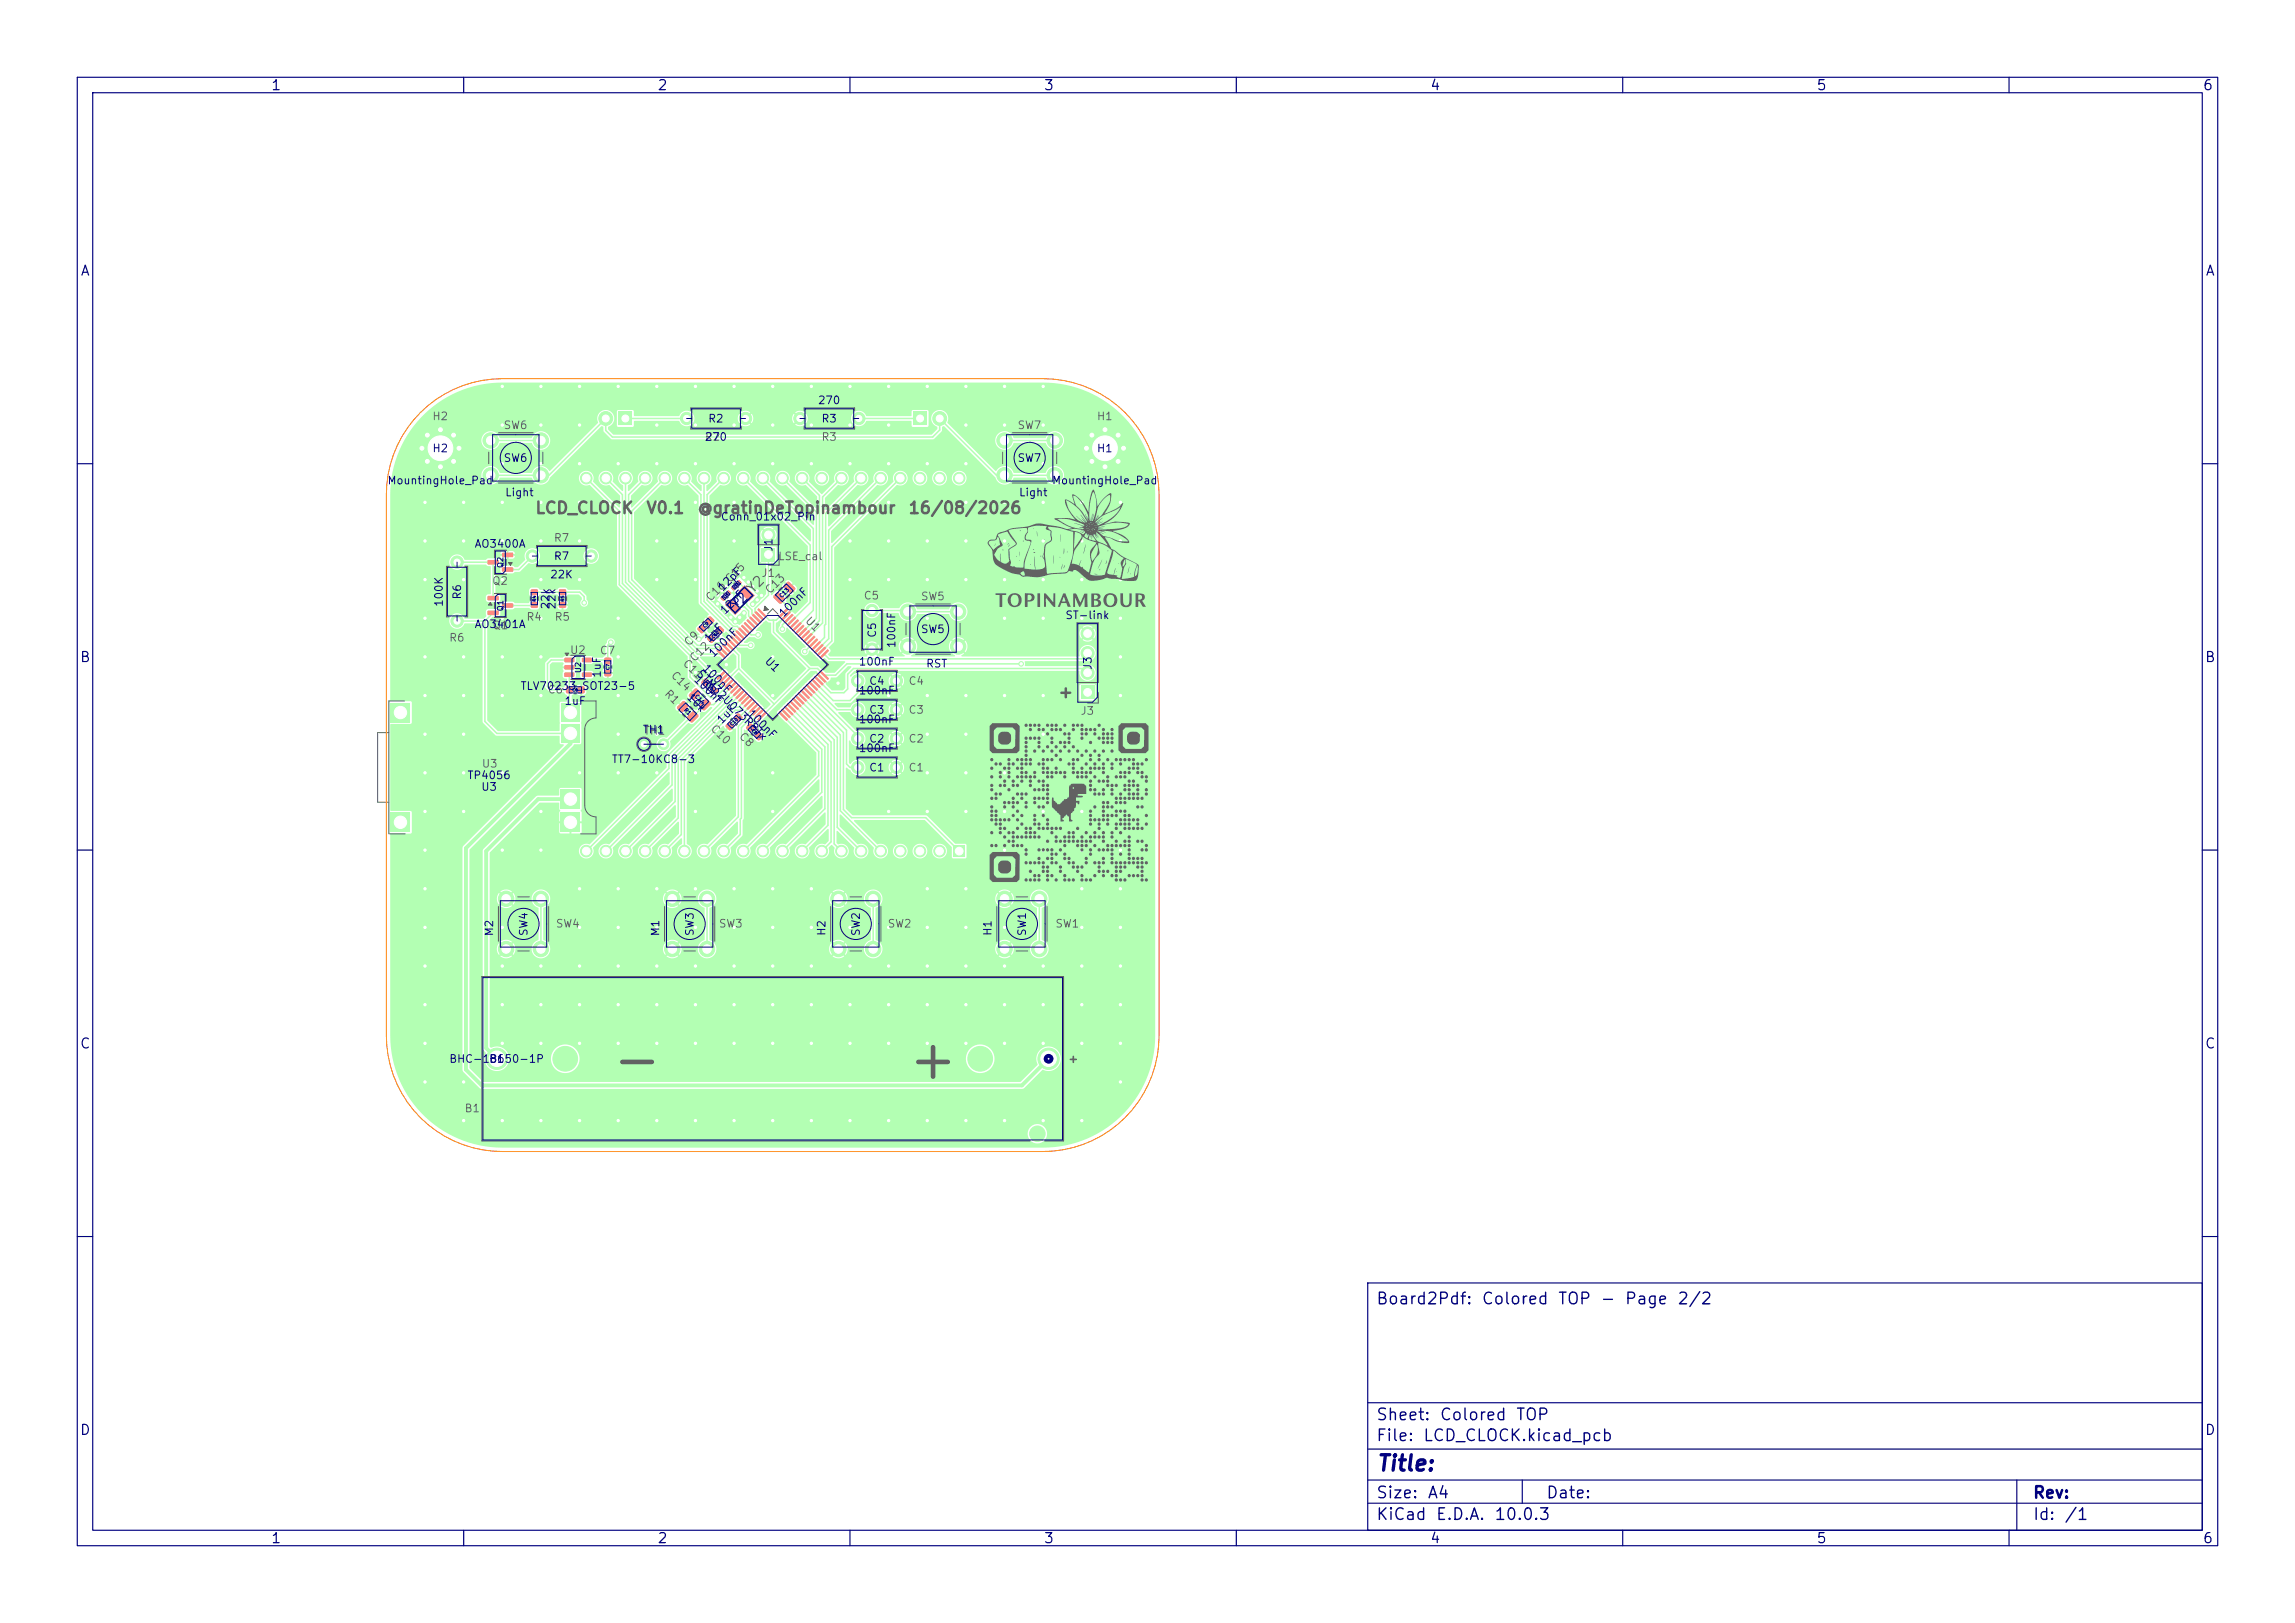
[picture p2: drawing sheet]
<svg xmlns="http://www.w3.org/2000/svg" width="297mm" height="210mm" viewBox="0 0 297 210" stroke-linecap="round" stroke-linejoin="round" font-family="sans-serif">
<defs><g id="words">
<g font-size="5" fill="#626262">
<text x="78.9" y="140.8">-</text>
<text x="117.2" y="140.8">+</text>
</g>
<text font-size="2" fill="#000080" x="178" y="190.8">Title:</text>
<g font-size="1.5" fill="#626262">
<text x="69.2" y="66.8">LCD_CLOCK</text>
<text x="83.6" y="66.8">V0.1</text>
<text x="90.1" y="66.8">@gratinDeTopinambour</text>
<text x="117.5" y="66.8">16/08/2026</text>
<text x="136.9" y="90.7">+</text>
</g>
<g font-size="1.5" fill="#000080">
<text x="178" y="169.2">Board2Pdf:</text>
<text x="191.7" y="169.2">Colored</text>
<text x="201.5" y="169.2">TOP</text>
<text x="207" y="169.2">-</text>
<text x="210.2" y="169.2">Page</text>
<text x="217" y="169.2">2/2</text>
<text x="178" y="184.2">Sheet:</text>
<text x="186.2" y="184.2">Colored</text>
<text x="196.1" y="184.2">TOP</text>
<text x="178" y="186.9">File:</text>
<text x="184.1" y="186.9">LCD_CLOCK.kicad_pcb</text>
<text x="178" y="197.1">KiCad</text>
<text x="178" y="194.3">Size:</text>
<text x="184.7" y="194.3">A4</text>
<text x="185.7" y="197.1">E.D.A.</text>
<text x="193.3" y="197.1">10.0.3</text>
<text x="200" y="194.3">Date:</text>
<text x="263" y="194.3">Rev:</text>
<text x="263" y="197.1">Id:</text>
<text x="267.1" y="197.1">/1</text>
</g>
<g font-size="1.3" fill="#000080">
<text x="35" y="12">1</text>
<text x="85" y="12">2</text>
<text x="135" y="12">3</text>
<text x="185" y="12">4</text>
<text x="235" y="12">5</text>
<text x="285" y="12">6</text>
<text x="10.3" y="36">A</text>
<text x="285.4" y="36">A</text>
<text x="95.4" y="79.3" transform="rotate(-45 95.4 79.3)">Y2 Y2</text>
<text x="10.3" y="86">B</text>
<text x="285.3" y="86">B</text>
<text x="10.3" y="136">C</text>
<text x="285.3" y="136">C</text>
<text x="10.3" y="186">D</text>
<text x="285.3" y="186">D</text>
<text x="35" y="200">1</text>
<text x="85" y="200">2</text>
<text x="135" y="200">3</text>
<text x="185" y="200">4</text>
<text x="235" y="200">5</text>
<text x="285" y="200">6</text>
</g>
<g font-size="1" fill="#000080">
<text x="105.8" y="52.5">270</text>
<text x="55.9" y="58.8">H2</text>
<text x="91.1" y="57.3">270</text>
<text x="91.6" y="54.9">R2</text>
<text x="106.2" y="54.9">R3</text>
<text x="141.9" y="58.8">H1</text>
<text x="50.1" y="62.9">MountingHole_Pad</text>
<text x="65.1" y="60">SW6</text>
<text x="65.3" y="64.5">Light</text>
<text x="131.6" y="60">SW7</text>
<text x="131.8" y="64.5">Light</text>
<text x="136.1" y="62.9">MountingHole_Pad</text>
<text x="61.3" y="71.1">AO3400A</text>
<text x="93.2" y="67.6">Conn_01x02_Pin</text>
<text x="100.2" y="71.5" transform="rotate(-90 100.2 71.5)">J1</text>
<text x="59.9" y="77.7" transform="rotate(-90 59.9 77.7)">R6</text>
<text x="71.1" y="75.1">22K</text>
<text x="71.6" y="72.7">R7</text>
<text x="93.6" y="76.8" transform="rotate(-45 93.6 76.8)">12pF</text>
<text x="57.5" y="78.6" transform="rotate(-90 57.5 78.6)">100K</text>
<text x="61.3" y="81.5">AO3401A</text>
<text x="71.3" y="78.9" transform="rotate(-90 71.3 78.9)">22k</text>
<text x="72.1" y="78.9" transform="rotate(-90 72.1 78.9)">22k</text>
<text x="91.9" y="83.5" transform="rotate(-45 91.9 83.5)">1uF</text>
<text x="101.5" y="80.2" transform="rotate(-45 101.5 80.2)">100nF</text>
<text x="113.6" y="82.6" transform="rotate(-90 113.6 82.6)">C5</text>
<text x="116.1" y="83.9" transform="rotate(-90 116.1 83.9)">100nF</text>
<text x="119.1" y="82.2">SW5</text>
<text x="137.8" y="80.4">ST-link</text>
<text x="67.3" y="89.5">TLV70233_SOT23-5</text>
<text x="78" y="87.8" transform="rotate(-90 78 87.8)">1uF</text>
<text x="89.5" y="88.1" transform="rotate(45 89.5 88.1)">100nF</text>
<text x="89.8" y="87.4" transform="rotate(45 89.8 87.4)">STM32U073R8Tx</text>
<text x="90.6" y="86.7" transform="rotate(45 90.6 86.7)">100nF</text>
<text x="92.4" y="85.4" transform="rotate(-45 92.4 85.4)">100nF</text>
<text x="98.7" y="85.7" transform="rotate(45 98.7 85.7)">U1</text>
<text x="111.1" y="86.4">100nF</text>
<text x="112.4" y="88.9">C4</text>
<text x="119.8" y="86.6">RST</text>
<text x="141.5" y="86.8" transform="rotate(-90 141.5 86.8)">J3</text>
<text x="73" y="91.5">1uF</text>
<text x="83.1" y="95.1">TH1</text>
<text x="88.6" y="90.4" transform="rotate(45 88.6 90.4)">10k</text>
<text x="93.5" y="94" transform="rotate(-45 93.5 94)">1uF</text>
<text x="96.4" y="92.5" transform="rotate(45 96.4 92.5)">100nF</text>
<text x="111.1" y="93.8">100nF</text>
<text x="111.1" y="90.1">100nF</text>
<text x="112.4" y="92.6">C3</text>
<text x="60.4" y="101.1">TP4056</text>
<text x="79.1" y="99">TT7-10KC8-3</text>
<text x="111.1" y="97.6">100nF</text>
<text x="112.4" y="100.1">C1</text>
<text x="112.4" y="96.3">C2</text>
<text x="62.2" y="102.6">U3</text>
<text x="64.1" y="121.2" transform="rotate(-90 64.1 121.2)">M2</text>
<text x="68.5" y="121.2" transform="rotate(-90 68.5 121.2)">SW4</text>
<text x="85.6" y="121.2" transform="rotate(-90 85.6 121.2)">M1</text>
<text x="90" y="121.2" transform="rotate(-90 90 121.2)">SW3</text>
<text x="107.1" y="121.2" transform="rotate(-90 107.1 121.2)">H2</text>
<text x="111.5" y="121.2" transform="rotate(-90 111.5 121.2)">SW2</text>
<text x="128.6" y="121.2" transform="rotate(-90 128.6 121.2)">H1</text>
<text x="133" y="121.2" transform="rotate(-90 133 121.2)">SW1</text>
<text x="58.1" y="137.8">BHC-18650-1P</text>
<text x="63.2" y="137.8">B1</text>
</g>
<g font-size="1" fill="#626262">
<text x="55.9" y="54.6">H2</text>
<text x="65.1" y="55.8">SW6</text>
<text x="91.1" y="57.3">R2</text>
<text x="106.2" y="57.3">R3</text>
<text x="131.6" y="55.8">SW7</text>
<text x="141.9" y="54.6">H1</text>
<text x="71.6" y="70.3">R7</text>
<text x="63.6" y="75.9">Q2</text>
<text x="98.5" y="74.9">J1</text>
<text x="99.7" y="77.2" transform="rotate(-45 99.7 77.2)">C13</text>
<text x="100.6" y="72.7">LSE_cal</text>
<text x="111.7" y="77.8">C5</text>
<text x="119.1" y="77.9">SW5</text>
<text x="58" y="83.3">R6</text>
<text x="63.7" y="81.7">Q1</text>
<text x="68" y="80.6">R4</text>
<text x="71.7" y="80.6">R5</text>
<text x="89.3" y="83.9" transform="rotate(-45 89.3 83.9)">C9</text>
<text x="92.1" y="78.1" transform="rotate(-45 92.1 78.1)">C16 C15</text>
<text x="103.9" y="80.5" transform="rotate(45 103.9 80.5)">U1</text>
<text x="70.8" y="90">C6</text>
<text x="73.7" y="84.9">U2</text>
<text x="77.5" y="84.9">C7</text>
<text x="85.7" y="90" transform="rotate(45 85.7 90)">R1</text>
<text x="86.5" y="87.6" transform="rotate(45 86.5 87.6)">C14</text>
<text x="88" y="86" transform="rotate(45 88 86)">C11</text>
<text x="90" y="86" transform="rotate(-45 90 86)">C12</text>
<text x="117.5" y="88.9">C4</text>
<text x="91.6" y="94.5" transform="rotate(45 91.6 94.5)">C10</text>
<text x="95.3" y="95.5" transform="rotate(45 95.3 95.5)">C8</text>
<text x="117.5" y="92.6">C3</text>
<text x="139.8" y="92.7">J3</text>
<text x="62.3" y="99.6">U3</text>
<text x="117.5" y="100.1">C1</text>
<text x="117.5" y="96.3">C2</text>
<text x="71.9" y="120.3">SW4</text>
<text x="93" y="120.3">SW3</text>
<text x="114.8" y="120.3">SW2</text>
<text x="136.5" y="120.3">SW1</text>
<text x="138.2" y="137.8">+</text>
<text x="60" y="144.2">B1</text>
</g>
<g font-size=".7" fill="#000080">
<text x="65.3" y="73.6" transform="rotate(-90 65.3 73.6)">Q2</text>
<text x="65.3" y="79.2" transform="rotate(-90 65.3 79.2)">Q1</text>
<text x="75.4" y="87.2" transform="rotate(-90 75.4 87.2)">U2</text>
</g>
<g font-size=".5" fill="#000080">
<text x="101.2" y="77.5" transform="rotate(-45 101.2 77.5)">C13</text>
<text x="88.3" y="92" transform="rotate(45 88.3 92)">R1</text>
<text x="89.7" y="90.2" transform="rotate(45 89.7 90.2)">C14</text>
</g>
<g font-size=".4" fill="#000080">
<text x="69.5" y="77.9" transform="rotate(-90 69.5 77.9)">R4</text>
<text x="73.1" y="77.9" transform="rotate(-90 73.1 77.9)">R5</text>
<text x="91.3" y="81.4" transform="rotate(-45 91.3 81.4)">C9</text>
<text x="92.4" y="82.8" transform="rotate(-45 92.4 82.8)">C12</text>
<text x="74" y="89.6">C6</text>
<text x="79" y="86.7" transform="rotate(-90 79 86.7)">C7</text>
<text x="91.2" y="88.6" transform="rotate(45 91.2 88.6)">C11</text>
<text x="94.8" y="94.1" transform="rotate(-45 94.8 94.1)">C10</text>
<text x="97.1" y="94.6" transform="rotate(45 97.1 94.6)">C8</text>
</g>
<g font-size=".3" fill="#000080">
<text x="93.8" y="77.5" transform="rotate(-45 93.8 77.5)">C16</text>
<text x="95.1" y="76.1" transform="rotate(-45 95.1 76.1)">C15</text>
</g>
</g></defs>
<g fill="#b3ffb3" stroke="#b3ffb3" stroke-width=".13">
<circle cx="54.6" cy="58" r=".4"/>
<circle cx="55.3" cy="56.3" r=".4"/>
<circle cx="55.3" cy="59.7" r=".4"/>
<circle cx="57" cy="55.6" r=".4"/>
<circle cx="57" cy="58" r="3.2"/>
<circle cx="57" cy="60.4" r=".4"/>
<circle cx="58.7" cy="56.3" r=".4"/>
<circle cx="58.7" cy="59.7" r=".4"/>
<circle cx="59.4" cy="58" r=".4"/>
</g>
<g fill="#b3ffb3">
<path d="M73.1 85.1h1.1l.1 .2v.3l-.1 .1h-1.1l-.1-.1z"/>
<path d="M73.1 86.1h1.1l.1 .1v.4l-.1 .1-1.1-.1-.1-.1z"/>
<path d="M73.1 87h1.1l.1 .2v.3l-.1 .1h-1.1l-.1-.1z"/>
<path d="M75.3 87h1.2l.1 .2v.3l-.1 .1h-1.1l-.1-.1z"/>
<path d="M75.3 85.1h1.2l.1 .2v.3l-.1 .1h-1.1l-.1-.1z"/>
<path d="M50.6 105.1h2.5v2.6h-2.5z"/>
<path d="M50.6 90.9h2.5v2.6h-2.5z"/>
<path d="M72.6 91h2.4v2.4h-2.4z"/>
<path d="M72.6 93.7h2.4v2.4h-2.4z"/>
<path d="M72.6 102.2h2.5v2.5h-2.5z"/>
<path d="M72.6 105.2h2.5v2.5h-2.5z"/>
</g>
<g fill="#b3ffb3" stroke="#b3ffb3" stroke-width=".13">
<circle cx="116" cy="99.3" r=".8"/>
<circle cx="111" cy="99.3" r=".8"/>
</g>
<g fill="#b3ffb3">
<path d="M91.6 82.5l.3-.4h.2l.4 .4 .1 .3-.4 .3-.2 .1-.5-.5z"/>
<path d="M92.7 81.4l.3-.4h.2l.4 .4 .1 .3-.4 .3-.2 .1-.5-.5z"/>
</g>
<g fill="#b3ffb3" stroke="#b3ffb3" stroke-width=".13">
<circle cx="59.1" cy="72.7" r=".8"/>
<circle cx="59.1" cy="80.4" r=".8"/>
</g>
<g fill="#b3ffb3">
<path d="M93.8 78.3l.8-.8 1.3 1.3-.8 .8z"/>
<path d="M95.6 76.5l.8-.8 1.3 1.3-.8 .8z"/>
<path d="M78.2 85.1h.2h.7v.2v.6l-.2 .1-.7-.1v-.1z"/>
<path d="M78.2 86.7l.2-.1 .7 .1v.2v.6h-.2h-.7v-.2z"/>
</g>
<g fill="#b3ffb3" stroke="#b3ffb3" stroke-width=".13">
<circle cx="83.3" cy="96.3" r=".7"/>
<circle cx="85.9" cy="96.3" r=".7"/>
<circle cx="113" cy="116.3" r="1"/>
<circle cx="113" cy="122.8" r="1"/>
<circle cx="108.5" cy="116.3" r="1"/>
<circle cx="108.5" cy="122.8" r="1"/>
<circle cx="116" cy="95.6" r=".8"/>
<circle cx="111" cy="95.6" r=".8"/>
<circle cx="111.1" cy="54.1" r=".8"/>
<circle cx="103.5" cy="54.1" r=".8"/>
</g>
<g fill="#b3ffb3">
<path d="M97.7 95.1l.5-.4 .5 .4 .1 .1-.5 .5-.1 .1-.5-.4-.1-.1z"/>
<path d="M96.6 94l.5-.4 .2 .1 .4 .4-.1 .2-.5 .4-.5-.4-.1-.1z"/>
</g>
<g fill="#b3ffb3" stroke="#b3ffb3" stroke-width=".13">
<circle cx="130" cy="57" r="1"/>
<circle cx="136.5" cy="57" r="1"/>
<circle cx="130" cy="61.5" r="1"/>
<circle cx="136.5" cy="61.5" r="1"/>
<circle cx="63.5" cy="57" r="1"/>
<circle cx="70" cy="57" r="1"/>
<circle cx="63.5" cy="61.5" r="1"/>
<circle cx="70" cy="61.5" r="1"/>
</g>
<g fill="#b3ffb3">
<path d="M98.1 78.7h.1l1 1-.1 .2h-.1l-1-1z"/>
<path d="M97.8 79.1h.1l1 1-.1 .2h-.1l-1-1z"/>
<path d="M97.4 79.4h.1l1 1-.1 .2h-.1l-1-.9z"/>
<path d="M97.1 79.8h.1l1 1-.1 .2h-.1l-1-1z"/>
<path d="M96.7 80.1h.1l1 1-.1 .3h-.1l-1-1z"/>
<path d="M96.4 80.5h.1l1 1-.1 .2h-.1l-1-1z"/>
<path d="M96 80.9h.1l1 .9-.1 .3h-.1l-1-1z"/>
<path d="M95.7 81.2h.1l1 1-.1 .2h-.1l-1-1z"/>
<path d="M95.2 81.7l.2-.1 1 1v.1l-.2 .1-1-1z"/>
<path d="M94.9 82l.2-.1 1 1v.1l-.3 .1-.9-1z"/>
<path d="M94.6 82.3h.1l1 1-.1 .2h-.1l-1-1z"/>
<path d="M94.3 82.6h.1l1 1-.2 .2h-.1l-1-1z"/>
<path d="M93.9 83h.1l1 1-.1 .2h-.1l-1-1z"/>
<path d="M93.4 83.4l.3-.1 .9 1v.1l-.2 .1-1-1z"/>
<path d="M93.2 83.7h.1l1 1-.1 .2h-.1l-1-1z"/>
<path d="M92.8 84h.1l1 1-.1 .2h-.1l-1-1z"/>
<path d="M93.7 86.8h.1l.1 .2-1 1h-.1l-.1-.2z"/>
<path d="M94.1 87.1h.1l.1 .2-1 1h-.1l-.1-.2z"/>
<path d="M94.4 87.5h.1l.1 .2-.9 1h-.2l-.1-.2z"/>
<path d="M94.8 87.8h.1l.1 .2-1 1h-.1l-.1-.2z"/>
<path d="M95.1 88.2h.1l.2 .2-1 1h-.1l-.2-.2z"/>
<path d="M95.5 88.5h.1l.1 .2-1 1h-.1l-.1-.2z"/>
<path d="M95.8 88.9h.2l.1 .2-1 1h-.1l-.1-.2z"/>
<path d="M96.2 89.2h.1l.1 .2-1 1h-.1l-.1-.2z"/>
<path d="M96.6 89.6l.2 .1v.1l-1 1h-.1l-.1-.2z"/>
<path d="M96.9 89.9h.1l.1 .3-1 .9h-.1l-.1-.2z"/>
<path d="M97.3 90.3h.1l.1 .2-1 1h-.1l-.1-.2z"/>
<path d="M97.6 90.6l.2 .2v.1l-1 1h-.1l-.1-.3z"/>
<path d="M98 91h.1l.1 .2-1 1h-.1l-.1-.2z"/>
<path d="M98.3 91.4l.2 .1v.1l-1 1h-.1l-.1-.3z"/>
<path d="M98.7 91.7h.1l.1 .2-1 1h-.1l-.1-.2z"/>
<path d="M99 92.1h.1l.1 .2-1 1h-.1l-.1-.2z"/>
<path d="M100.9 92.1h.1l1 1-.1 .2h-.1l-1-1z"/>
<path d="M101.2 91.7h.1l1 1-.1 .2h-.1l-1-1z"/>
<path d="M101.6 91.4h.1l1 .9-.1 .3h-.1l-1-1z"/>
<path d="M101.9 91h.1l1 1-.1 .2h-.1l-1-1z"/>
<path d="M102.3 90.6h.1l1 1-.1 .3h-.1l-1-1z"/>
<path d="M102.6 90.3h.1l1 1-.1 .2h-.1l-1-1z"/>
<path d="M103 89.9h.1l1 1-.1 .2h-.1l-1-.9z"/>
<path d="M103.3 89.6h.1l1 1-.1 .2h-.1l-1-1z"/>
<path d="M103.7 89.2h.1l1 1-.1 .2h-.1l-1-1z"/>
<path d="M104 88.9h.2l.9 1-.1 .2h-.1l-1-1z"/>
<path d="M104.4 88.5h.1l1 1-.1 .2h-.1l-1-1z"/>
<path d="M104.8 88.2h.1l1 1-.2 .2h-.1l-1-1z"/>
<path d="M105.1 87.8h.1l1 1-.1 .2h-.1l-1-1z"/>
<path d="M105.5 87.5h.1l1 1-.1 .2h-.2l-.9-1z"/>
<path d="M105.8 87.1h.1l1 1-.1 .2h-.1l-1-1z"/>
<path d="M106.2 86.8h.1l1 1-.1 .2h-.1l-1-1z"/>
<path d="M107.1 84l.2 .1v.1l-1 1h-.1l-.1-.2z"/>
<path d="M105.7 84.7l1-1 .2 .1v.1l-1 1-.2-.1z"/>
<path d="M105.4 84.3l.9-1 .3 .1v.1l-1 1h-.1z"/>
<path d="M106 83h.1l.1 .2-1 1h-.1l-.1-.2z"/>
<path d="M105.6 82.6h.1l.2 .2-1 1h-.1l-.2-.2z"/>
<path d="M105.3 82.3l.2 .1v.1l-1 1h-.1l-.1-.2z"/>
<path d="M103.9 82.9l1-1 .2 .1v.1l-.9 1-.3-.1z"/>
<path d="M104.6 81.6l.2 .1v.1l-1 1h-.1l-.1-.2z"/>
<path d="M104.2 81.2h.1l.1 .2-1 1h-.1l-.1-.2z"/>
<path d="M102.9 81.8l1-.9 .2 .1v.1l-1 1h-.1z"/>
<path d="M103.5 80.5h.1l.1 .2-1 1h-.1l-.1-.2z"/>
<path d="M103.2 80.1l.2 .2v.1l-1 1h-.1l-.1-.3z"/>
<path d="M102.8 79.8l.2 .1v.1l-1 1h-.1l-.1-.2z"/>
<path d="M101.5 80.4l1-1 .2 .1v.2l-1 .9h-.1z"/>
<path d="M102.1 79.1h.1l.1 .2-1 1h-.1l-.1-.2z"/>
<path d="M101.8 78.7h.1l.1 .2-1 1h-.1l-.1-.2z"/>
</g>
<g fill="#b3ffb3" stroke="#b3ffb3" stroke-width=".13">
<circle cx="88.9" cy="54.1" r=".8"/>
<circle cx="96.5" cy="54.1" r=".8"/>
</g>
<g fill="#b3ffb3">
<path d="M63.1 77.1h1.4l.1 .2-.1 .3-.1 .1h-1.2l-.1-.1z"/>
<path d="M63.1 79h1.4l.1 .2-.1 .3-.1 .1h-1.2l-.1-.1z"/>
<path d="M65 78.1h1.3l.1 .1v.4l-.1 .1-1.3-.1-.1-.1z"/>
</g>
<g fill="#b3ffb3" stroke="#b3ffb3" stroke-width=".13">
<circle cx="134.5" cy="116.3" r="1"/>
<circle cx="134.5" cy="122.8" r="1"/>
<circle cx="130" cy="116.3" r="1"/>
<circle cx="130" cy="122.8" r="1"/>
<circle cx="112.8" cy="84" r=".8"/>
<circle cx="112.8" cy="79" r=".8"/>
<circle cx="116" cy="88.1" r=".8"/>
<circle cx="111" cy="88.1" r=".8"/>
<circle cx="68.9" cy="71.9" r=".8"/>
<circle cx="76.5" cy="71.9" r=".8"/>
</g>
<g fill="#b3ffb3">
<path d="M90.6 80.9h.3l.4 .4v.3l-.4 .3h-.2l-.4-.4v-.2z"/>
<path d="M91.4 80.1l.4-.3h.2l.4 .4v.2l-.3 .4h-.3l-.4-.4z"/>
<path d="M65 73.4h1.3l.1 .2v.3l-.1 .1h-1.3l-.1-.1z"/>
<path d="M65 71.5h1.3l.1 .2v.3l-.1 .1h-1.3l-.1-.1z"/>
<path d="M63.1 72.5h1.4l.1 .1-.1 .4-.1 .1-1.2-.1-.1-.1z"/>
<path d="M95.1 92.7l.3-.4h.2l.4 .4 .1 .3-.4 .3-.2 .1-.5-.5z"/>
<path d="M94.3 93.5l.2-.1 .5 .5-.1 .2-.3 .4-.3-.1-.4-.4v-.2z"/>
<path d="M91.9 89.3l.5-.5 .5 .4 .1 .2-.5 .5-.1 .1-.5-.4-.1-.2z"/>
<path d="M90.8 88.2l.5-.5 .5 .4 .1 .2-.1 .1-.5 .5-.5-.4-.1-.2z"/>
</g>
<g fill="#b3ffb3" stroke="#b3ffb3" stroke-width=".13">
<circle cx="91.5" cy="116.3" r="1"/>
<circle cx="91.5" cy="122.8" r="1"/>
<circle cx="87" cy="116.3" r="1"/>
<circle cx="87" cy="122.8" r="1"/>
</g>
<g fill="#b3ffb3">
<path d="M68.7 77.9h.9v.7h-.9z"/>
<path d="M68.7 76.3h.9v.7h-.9z"/>
</g>
<g fill="#b3ffb3" stroke="#b3ffb3" stroke-width=".13">
<circle cx="70" cy="116.3" r="1"/>
<circle cx="70" cy="122.8" r="1"/>
<circle cx="65.5" cy="116.3" r="1"/>
<circle cx="65.5" cy="122.8" r="1"/>
<circle cx="117.5" cy="79.1" r="1"/>
<circle cx="124" cy="79.1" r="1"/>
<circle cx="117.5" cy="83.6" r="1"/>
<circle cx="124" cy="83.6" r="1"/>
</g>
<g fill="#b3ffb3">
<path d="M89 92.7l.8-.7 .2 .1 .4 .5-.7 .8-.2 .1-.5-.4-.1-.2z"/>
<path d="M87.7 91.4l.8-.7 .2 .1 .4 .5-.7 .8-.2 .1-.5-.4-.1-.2z"/>
</g>
<g fill="#b3ffb3" stroke="#b3ffb3" stroke-width=".13">
<circle cx="116" cy="91.8" r=".8"/>
<circle cx="111" cy="91.8" r=".8"/>
</g>
<g fill="#b3ffb3">
<path d="M72.4 76.3h.8v.7h-.8z"/>
<path d="M72.4 77.9h.8v.7h-.8z"/>
</g>
<g fill="#b3ffb3" stroke="#b3ffb3" stroke-width=".13">
<circle cx="140.6" cy="58" r=".4"/>
<circle cx="141.3" cy="56.3" r=".4"/>
<circle cx="141.3" cy="59.7" r=".4"/>
<circle cx="143" cy="55.6" r=".4"/>
<circle cx="143" cy="58" r="3.2"/>
<circle cx="143" cy="60.4" r=".4"/>
<circle cx="144.7" cy="56.3" r=".4"/>
<circle cx="144.7" cy="59.7" r=".4"/>
<circle cx="145.4" cy="58" r=".4"/>
</g>
<g fill="#b3ffb3">
<path d="M95.3 75.3l.4-.3 .2 .3 .1 .2-.4 .2-.3-.3z"/>
<path d="M94.6 75.9l.4-.2 .3 .3v.1l-.4 .3-.3-.3z"/>
<path d="M93.3 77.3l.3-.2 .3 .2v.2l-.3 .3-.3-.4z"/>
<path d="M94 76.6l.3-.2 .3 .3v.1l-.4 .3-.3-.3z"/>
<path d="M73.3 88.9l.1-.1 .7 .1v.1v.7h-.2h-.6l-.1-.2z"/>
<path d="M74.8 88.9l.2-.1 .6 .1 .1 .1-.1 .7h-.2h-.6v-.2z"/>
<path d="M139.9 88.7h1.7v1.7h-1.7z"/>
</g>
<g fill="#b3ffb3" stroke="#b3ffb3" stroke-width=".13">
<circle cx="140.7" cy="87" r=".85"/>
<circle cx="140.7" cy="84.5" r=".85"/>
<circle cx="140.7" cy="82" r=".85"/>
</g>
<g fill="#b3ffb3">
<path d="M90.6 91.2l.8-.8 .2 .1 .4 .5-.7 .9h-.2l-.5-.4-.1-.2z"/>
<path d="M89.9 89.1h.2h.1l.5 .6-.8 .8-.2 .1-.5-.4-.1-.2z"/>
<path d="M98.6 70.9h1.7v1.7h-1.7z"/>
</g>
<circle cx="99.4" cy="69.2" r=".85" fill="#b3ffb3" stroke="#b3ffb3" stroke-width=".13"/>
<g fill="#b3ffb3">
<path d="M100.1 77l.5-.4h.2l.7 .8 .1 .2-.4 .5h-.3l-.8-.7v-.2z"/>
<path d="M101.8 75.3h.2h.2l.7 .8v.3l-.5 .4-.2-.1-.8-.7v-.2z"/>
</g>
<g fill="#b3ffb3" stroke="#b3ffb3" stroke-width=".13">
<circle cx="135.7" cy="137" r="1.38"/>
<circle cx="64.3" cy="137" r="1.38"/>
</g>
<path d="M123.4 109.4h1.5v1.5h-1.5z" fill="#b3ffb3"/>
<g fill="#b3ffb3" stroke="#b3ffb3" stroke-width=".13">
<circle cx="121.6" cy="110.1" r=".75"/>
<circle cx="119" cy="110.1" r=".75"/>
<circle cx="116.5" cy="110.1" r=".75"/>
<circle cx="114" cy="110.1" r=".75"/>
<circle cx="111.4" cy="110.1" r=".75"/>
<circle cx="108.9" cy="110.1" r=".75"/>
<circle cx="106.3" cy="110.1" r=".75"/>
<circle cx="103.8" cy="110.1" r=".75"/>
<circle cx="101.3" cy="110.1" r=".75"/>
<circle cx="98.7" cy="110.1" r=".75"/>
<circle cx="96.2" cy="110.1" r=".75"/>
<circle cx="93.6" cy="110.1" r=".75"/>
<circle cx="91.1" cy="110.1" r=".75"/>
<circle cx="88.6" cy="110.1" r=".75"/>
<circle cx="86" cy="110.1" r=".75"/>
<circle cx="83.5" cy="110.1" r=".75"/>
<circle cx="80.9" cy="110.1" r=".75"/>
<circle cx="78.4" cy="110.1" r=".75"/>
<circle cx="75.9" cy="110.1" r=".75"/>
<circle cx="75.9" cy="61.9" r=".75"/>
<circle cx="78.4" cy="61.9" r=".75"/>
<circle cx="80.9" cy="61.9" r=".75"/>
<circle cx="83.5" cy="61.9" r=".75"/>
<circle cx="86" cy="61.9" r=".75"/>
<circle cx="88.6" cy="61.9" r=".75"/>
<circle cx="91.1" cy="61.9" r=".75"/>
<circle cx="93.6" cy="61.9" r=".75"/>
<circle cx="96.2" cy="61.9" r=".75"/>
<circle cx="98.7" cy="61.9" r=".75"/>
<circle cx="101.3" cy="61.9" r=".75"/>
<circle cx="103.8" cy="61.9" r=".75"/>
<circle cx="106.3" cy="61.9" r=".75"/>
<circle cx="108.9" cy="61.9" r=".75"/>
<circle cx="111.4" cy="61.9" r=".75"/>
<circle cx="114" cy="61.9" r=".75"/>
<circle cx="116.5" cy="61.9" r=".75"/>
<circle cx="119" cy="61.9" r=".75"/>
<circle cx="121.6" cy="61.9" r=".75"/>
<circle cx="124.1" cy="61.9" r=".75"/>
</g>
<path d="M80 53.3h1.8v1.8h-1.8z" fill="#b3ffb3"/>
<circle cx="78.4" cy="54.1" r=".9" fill="#b3ffb3" stroke="#b3ffb3" stroke-width=".13"/>
<path d="M118.2 53.3h1.8v1.8h-1.8z" fill="#b3ffb3"/>
<g fill="#b3ffb3" stroke="#b3ffb3" stroke-width=".13">
<circle cx="121.6" cy="54.1" r=".9"/>
<circle cx="70" cy="70" r=".3"/>
<circle cx="75" cy="75" r=".3"/>
<circle cx="125" cy="65" r=".3"/>
<circle cx="130" cy="110" r=".3"/>
<circle cx="80" cy="145" r=".3"/>
<circle cx="115" cy="50" r=".3"/>
<circle cx="90" cy="65" r=".3"/>
<circle cx="85" cy="115" r=".3"/>
<circle cx="115" cy="145" r=".3"/>
<circle cx="125" cy="145" r=".3"/>
<circle cx="85" cy="55" r=".3"/>
<circle cx="135" cy="90" r=".3"/>
<circle cx="65" cy="100" r=".3"/>
<circle cx="105" cy="145" r=".3"/>
<circle cx="75" cy="60" r=".3"/>
<circle cx="55" cy="100" r=".3"/>
<circle cx="75" cy="55" r=".3"/>
<circle cx="130" cy="75" r=".3"/>
<circle cx="140" cy="70" r=".3"/>
<circle cx="95" cy="115" r=".3"/>
<circle cx="65" cy="120" r=".3"/>
<circle cx="140" cy="115" r=".3"/>
<circle cx="145" cy="115" r=".3"/>
<circle cx="70" cy="80" r=".3"/>
<circle cx="145" cy="140" r=".3"/>
<circle cx="97.4" cy="78.2" r=".3"/>
<circle cx="130" cy="100" r=".3"/>
<circle cx="60" cy="65" r=".3"/>
<circle cx="65" cy="60" r=".3"/>
<circle cx="98" cy="76.5" r=".3"/>
<circle cx="65" cy="80" r=".3"/>
<circle cx="65" cy="55" r=".3"/>
<circle cx="60" cy="75" r=".3"/>
<circle cx="80" cy="125" r=".3"/>
<circle cx="80" cy="100" r=".3"/>
<circle cx="98.6" cy="77.1" r=".3"/>
<circle cx="80" cy="130" r=".3"/>
<circle cx="75" cy="65" r=".3"/>
<circle cx="70" cy="60" r=".3"/>
<circle cx="130" cy="145" r=".3"/>
<circle cx="130" cy="80" r=".3"/>
<circle cx="80" cy="50" r=".3"/>
<circle cx="90" cy="60" r=".3"/>
<circle cx="92.3" cy="77.6" r=".3"/>
<circle cx="95.3" cy="77.1" r=".3"/>
<circle cx="95" cy="55" r=".3"/>
<circle cx="90" cy="145" r=".3"/>
<circle cx="70" cy="65" r=".3"/>
<circle cx="108.4" cy="88.4" r=".3"/>
<circle cx="120" cy="100" r=".3"/>
<circle cx="60" cy="105" r=".3"/>
<circle cx="90" cy="87" r=".3"/>
<circle cx="115" cy="55" r=".3"/>
<circle cx="85" cy="50" r=".3"/>
<circle cx="110" cy="130" r=".3"/>
<circle cx="100" cy="85" r=".3"/>
<circle cx="120" cy="130" r=".3"/>
<circle cx="140" cy="125" r=".3"/>
<circle cx="125" cy="90" r=".3"/>
<circle cx="110" cy="50" r=".3"/>
<circle cx="105" cy="125" r=".3"/>
<circle cx="65" cy="110" r=".3"/>
<circle cx="95" cy="60" r=".3"/>
<circle cx="135" cy="70" r=".3"/>
<circle cx="115" cy="70" r=".3"/>
<circle cx="105" cy="50" r=".3"/>
<circle cx="125" cy="130" r=".3"/>
<circle cx="95.7" cy="79.9" r=".3"/>
<circle cx="80" cy="115" r=".3"/>
<circle cx="135" cy="135" r=".3"/>
<circle cx="92.9" cy="78.1" r=".3"/>
<circle cx="100" cy="115" r=".3"/>
<circle cx="125" cy="70" r=".3"/>
<circle cx="94" cy="79.3" r=".3"/>
<circle cx="75" cy="115" r=".3"/>
<circle cx="130" cy="135" r=".3"/>
<circle cx="145" cy="80" r=".3"/>
<circle cx="70" cy="85" r=".3"/>
<circle cx="145" cy="110" r=".3"/>
<circle cx="115" cy="125" r=".3"/>
<circle cx="105" cy="130" r=".3"/>
<circle cx="130" cy="65" r=".3"/>
<circle cx="75" cy="130" r=".3"/>
<circle cx="94.6" cy="79.9" r=".3"/>
<circle cx="110" cy="80" r=".3"/>
<circle cx="65" cy="125" r=".3"/>
<circle cx="80" cy="95" r=".3"/>
<circle cx="100" cy="50" r=".3"/>
<circle cx="95" cy="120" r=".3"/>
<circle cx="130" cy="70" r=".3"/>
<circle cx="95" cy="50" r=".3"/>
<circle cx="110" cy="60" r=".3"/>
<circle cx="55" cy="65" r=".3"/>
<circle cx="115" cy="80" r=".3"/>
<circle cx="95" cy="145" r=".3"/>
<circle cx="125" cy="55" r=".3"/>
<circle cx="55" cy="130" r=".3"/>
<circle cx="130" cy="125" r=".3"/>
<circle cx="90" cy="105" r=".3"/>
<circle cx="70" cy="145" r=".3"/>
<circle cx="55" cy="120" r=".3"/>
<circle cx="145" cy="130" r=".3"/>
<circle cx="96.3" cy="74.7" r=".3"/>
<circle cx="110" cy="135" r=".3"/>
<circle cx="130" cy="105" r=".3"/>
<circle cx="85" cy="145" r=".3"/>
<circle cx="75" cy="135" r=".3"/>
<circle cx="115" cy="120" r=".3"/>
<circle cx="90" cy="55" r=".3"/>
<circle cx="90" cy="50" r=".3"/>
<circle cx="90" cy="100" r=".3"/>
<circle cx="90" cy="115" r=".3"/>
<circle cx="145" cy="90" r=".3"/>
<circle cx="100" cy="55" r=".3"/>
<circle cx="55" cy="70" r=".3"/>
<circle cx="135" cy="105" r=".3"/>
<circle cx="120" cy="115" r=".3"/>
<circle cx="65" cy="130" r=".3"/>
<circle cx="95" cy="135" r=".3"/>
<circle cx="85" cy="135" r=".3"/>
<circle cx="120" cy="70" r=".3"/>
<circle cx="140" cy="105" r=".3"/>
<circle cx="95.1" cy="80.4" r=".3"/>
<circle cx="145" cy="125" r=".3"/>
<circle cx="90" cy="75" r=".3"/>
<circle cx="115" cy="65" r=".3"/>
<circle cx="55" cy="90" r=".3"/>
<circle cx="145" cy="120" r=".3"/>
<circle cx="125" cy="135" r=".3"/>
<circle cx="60" cy="140" r=".3"/>
<circle cx="80" cy="120" r=".3"/>
<circle cx="110" cy="125" r=".3"/>
<circle cx="100" cy="95" r=".3"/>
<circle cx="125" cy="95" r=".3"/>
<circle cx="120" cy="105" r=".3"/>
<circle cx="65" cy="145" r=".3"/>
<circle cx="55" cy="110" r=".3"/>
<circle cx="105" cy="60" r=".3"/>
<circle cx="70" cy="50" r=".3"/>
<circle cx="80" cy="85" r=".3"/>
<circle cx="85" cy="65" r=".3"/>
<circle cx="85" cy="100" r=".3"/>
<circle cx="94" cy="86" r=".3"/>
<circle cx="95" cy="65" r=".3"/>
<circle cx="55" cy="85" r=".3"/>
<circle cx="90" cy="120" r=".3"/>
<circle cx="140" cy="135" r=".3"/>
<circle cx="100" cy="100" r=".3"/>
<circle cx="55" cy="140" r=".3"/>
<circle cx="75" cy="100" r=".3"/>
<circle cx="93.4" cy="78.7" r=".3"/>
<circle cx="60" cy="85" r=".3"/>
<circle cx="115" cy="130" r=".3"/>
<circle cx="100" cy="135" r=".3"/>
<circle cx="130" cy="50" r=".3"/>
<circle cx="135" cy="145" r=".3"/>
<circle cx="75" cy="70" r=".3"/>
<circle cx="90" cy="130" r=".3"/>
<circle cx="125" cy="50" r=".3"/>
<circle cx="65" cy="90" r=".3"/>
<circle cx="100" cy="120" r=".3"/>
<circle cx="125" cy="105" r=".3"/>
<circle cx="95" cy="130" r=".3"/>
<circle cx="135" cy="60" r=".3"/>
<circle cx="115" cy="105" r=".3"/>
<circle cx="65" cy="65" r=".3"/>
<circle cx="70" cy="55" r=".3"/>
<circle cx="120" cy="60" r=".3"/>
<circle cx="130" cy="90" r=".3"/>
<circle cx="85" cy="120" r=".3"/>
<circle cx="60" cy="95" r=".3"/>
<circle cx="92.9" cy="77" r=".3"/>
<circle cx="55" cy="80" r=".3"/>
<circle cx="100" cy="145" r=".3"/>
<circle cx="135" cy="130" r=".3"/>
<circle cx="75" cy="120" r=".3"/>
<circle cx="65" cy="70" r=".3"/>
<circle cx="145" cy="135" r=".3"/>
<circle cx="135" cy="50" r=".3"/>
<circle cx="94.6" cy="75.3" r=".3"/>
<circle cx="95.7" cy="74.1" r=".3"/>
<circle cx="110" cy="75" r=".3"/>
<circle cx="95" cy="125" r=".3"/>
<circle cx="135" cy="125" r=".3"/>
<circle cx="135" cy="55" r=".3"/>
<circle cx="130" cy="95" r=".3"/>
<circle cx="120" cy="50" r=".3"/>
<circle cx="105" cy="115" r=".3"/>
<circle cx="125" cy="120" r=".3"/>
<circle cx="85" cy="130" r=".3"/>
<circle cx="95.1" cy="74.7" r=".3"/>
<circle cx="75" cy="50" r=".3"/>
<circle cx="70" cy="135" r=".3"/>
<circle cx="75" cy="125" r=".3"/>
<circle cx="140" cy="110" r=".3"/>
<circle cx="65" cy="135" r=".3"/>
<circle cx="85" cy="60" r=".3"/>
<circle cx="60" cy="70" r=".3"/>
<circle cx="145" cy="105" r=".3"/>
<circle cx="94" cy="75.8" r=".3"/>
<circle cx="90" cy="70" r=".3"/>
<circle cx="135" cy="100" r=".3"/>
<circle cx="55" cy="75" r=".3"/>
<circle cx="70" cy="130" r=".3"/>
<circle cx="125" cy="60" r=".3"/>
<circle cx="145" cy="75" r=".3"/>
<circle cx="135" cy="110" r=".3"/>
<circle cx="96.8" cy="75.3" r=".3"/>
<circle cx="65" cy="75" r=".3"/>
<circle cx="145" cy="70" r=".3"/>
<circle cx="120" cy="95" r=".3"/>
<circle cx="93.4" cy="76.4" r=".3"/>
<circle cx="85" cy="75" r=".3"/>
<circle cx="135" cy="65" r=".3"/>
<circle cx="105" cy="120" r=".3"/>
<circle cx="70" cy="110" r=".3"/>
<circle cx="105" cy="55" r=".3"/>
<circle cx="115" cy="90" r=".3"/>
<circle cx="115" cy="135" r=".3"/>
<circle cx="140" cy="65" r=".3"/>
<circle cx="120" cy="80" r=".3"/>
<circle cx="135" cy="95" r=".3"/>
<circle cx="95" cy="70" r=".3"/>
<circle cx="55" cy="95" r=".3"/>
<circle cx="115" cy="60" r=".3"/>
<circle cx="145" cy="95" r=".3"/>
<circle cx="80" cy="60" r=".3"/>
<circle cx="65" cy="85" r=".3"/>
<circle cx="70" cy="90" r=".3"/>
<circle cx="125" cy="115" r=".3"/>
<circle cx="100" cy="90" r=".3"/>
<circle cx="80" cy="90" r=".3"/>
<circle cx="100" cy="60" r=".3"/>
<circle cx="60" cy="145" r=".3"/>
<circle cx="55" cy="125" r=".3"/>
<circle cx="55" cy="105" r=".3"/>
<circle cx="85" cy="90" r=".3"/>
<circle cx="80" cy="80" r=".3"/>
<circle cx="96.3" cy="79.3" r=".3"/>
<circle cx="100" cy="105" r=".3"/>
<circle cx="90" cy="135" r=".3"/>
<circle cx="140" cy="100" r=".3"/>
<circle cx="125" cy="100" r=".3"/>
<circle cx="120" cy="145" r=".3"/>
<circle cx="110" cy="70" r=".3"/>
<circle cx="125" cy="75" r=".3"/>
<circle cx="140" cy="120" r=".3"/>
<circle cx="120" cy="135" r=".3"/>
<circle cx="105" cy="135" r=".3"/>
<circle cx="110" cy="120" r=".3"/>
<circle cx="140" cy="95" r=".3"/>
<circle cx="115" cy="75" r=".3"/>
<circle cx="100" cy="130" r=".3"/>
<circle cx="110" cy="55" r=".3"/>
<circle cx="85" cy="70" r=".3"/>
<circle cx="97.4" cy="75.9" r=".3"/>
<circle cx="90" cy="125" r=".3"/>
<circle cx="120" cy="90" r=".3"/>
<circle cx="120" cy="75" r=".3"/>
<circle cx="140" cy="75" r=".3"/>
<circle cx="135" cy="75" r=".3"/>
<circle cx="65" cy="50" r=".3"/>
<circle cx="55" cy="135" r=".3"/>
<circle cx="75" cy="145" r=".3"/>
<circle cx="110" cy="145" r=".3"/>
<circle cx="100" cy="125" r=".3"/>
<circle cx="80" cy="135" r=".3"/>
<circle cx="145" cy="65" r=".3"/>
<circle cx="125" cy="125" r=".3"/>
<circle cx="60" cy="90" r=".3"/>
<circle cx="60" cy="100" r=".3"/>
<circle cx="70" cy="75" r=".3"/>
<circle cx="120" cy="65" r=".3"/>
<circle cx="98" cy="77.6" r=".3"/>
<circle cx="140" cy="130" r=".3"/>
<circle cx="130" cy="130" r=".3"/>
<circle cx="55" cy="115" r=".3"/>
<circle cx="120" cy="125" r=".3"/>
<circle cx="130" cy="120" r=".3"/>
<circle cx="85" cy="95" r=".3"/>
<circle cx="140" cy="145" r=".3"/>
<circle cx="145" cy="85" r=".3"/>
<circle cx="85" cy="125" r=".3"/>
<circle cx="140" cy="80" r=".3"/>
<circle cx="70" cy="105" r=".3"/>
<circle cx="70" cy="125" r=".3"/>
<circle cx="135" cy="80" r=".3"/>
<circle cx="145" cy="100" r=".3"/>
<circle cx="120" cy="120" r=".3"/>
<circle cx="130" cy="55" r=".3"/>
<circle cx="90.4" cy="82.7" r=".3"/>
<circle cx="132.1" cy="85.9" r=".3"/>
<circle cx="79" cy="83.1" r=".3"/>
<circle cx="104.1" cy="84.3" r=".3"/>
<circle cx="98.1" cy="82.1" r=".3"/>
<circle cx="75.6" cy="78" r=".3"/>
<circle cx="97.1" cy="83.5" r=".3"/>
<circle cx="101.3" cy="81.4" r=".3"/>
</g>
<g fill="none" stroke="#b3ffb3" stroke-width=".2">
<path d="M63.5 57h6.5M80.9 54.2h8M111.1 54.2h8M130 57h6.5M59.2 72.7l4.6 .1v4.6M63.5 61.5h7.5l7.4-7.3v1.5l.8 .9h41.5l.9-1v-1.4l7.4 7.3h7.5M63.8 79.3l-1 1.1M68.9 72l-1.8 1.7h-1.4M69.2 76.6h5.8l.6 .6v.8M69.2 78.3l-.1 .1h-3.4M75.9 61.9l4.2 4.3v9.5l9.2 9.1v2.8l2.7 2.7h.6l1.8-1.9M78.4 61.9l2.1 2.1v11.5l11.9 11.9h.9"/>
<path d="M80.9 61.9v13.4l9.4 9.3h3M83.5 61.9l-2.2 2.1v11.2l8.8 8.7h2.4l.2-.2h.4l.6 .6M86 61.9l-4.3 4.3v8.8l8.6 8.5h2l.3-.3h.7l.7 .7M88.6 61.9l2.1 2.1v14l3.9 3.9h.2l.7 .6M91.1 61.9v15.9l3.6 3.7h.4l.7 .7M93.6 77.4l1.1 1.1h1.6l.6 .6v.6l.7 .7M93.6 61.9l-2.1 2.1v13.7l3.4 3.4h.5M94.3 76.7h.6l.3 .4M94.9 76.1v.6M95.6 75.4l1 1v1.8l.7 .7v.5l.6 .6M96.2 61.9l8.6 8.6v7.5l-2.4 2.4M98.7 61.9l6.5 6.5v10.6l-2.1 2.1"/>
<path d="M99.4 71.8v5.2l-1.7 1.7v.4l.6 .6M100.8 77.4l1.2 1.1v.2l-1.6 1.6h-.8l-1-1M101.3 61.9l4.3 4.4v13.7l-1.8 1.8M103.8 61.9l2.2 2.2v16.2l-1.8 1.9M108.9 61.9l-2.5 2.4v16.3l-1.9 1.9M111.4 61.9l-4.6 4.6v14.3l-.1 .1v1.6l-1.1 1.1M112.8 79h4.6l.1 .2h6.5M114 61.9l-6.8 6.7v14l-1.2 1.3M116.5 61.9l-8.8 8.8v12.2l-1.4 1.4M59.2 80.4h3.6M62.8 80.4v13l1.5 1.5h9.5M73.7 85.4h-2.4l-.5 .5v3l.5 .4h2.4"/>
<path d="M73.7 87.3v4.8l.1 .1M79 83.1l-.4 .4v2l-.1-.1h-2.6M90.8 81.4h.1M90.8 81.4l1.3 1.2h1.4l2.1 2.2v1.7M91.4 82l-.7 .7h-.3M94.7 88.8l-2.3 2.4h-1.2l-1.5 1.5h-.3l-3.5 3.6M95.1 82.9l.6 .6h1.4M95.1 89.1l-8.5 8.6v1.7l-10.7 10.7M95.2 90.4l-.2 .3h-.3l-7.3 7.3v5.7l-6.5 6.4M95.2 90.4h.1M95.4 81v.1M95.4 81l.8 .8"/>
<path d="M95.5 89.5l-.9 .8h-.1l-7.5 7.5v3.8l-8.6 8.5M95.6 86.5l4.6 4.6M95.6 86.5l-2.9 2.9h-.3M95.8 89.8l-.6 .6M96.2 81.8h.1M96.2 90.2l-.9 .9h-.5l-7 7v7.8l-4.3 4.2M96.5 81.5l.7 .7h.9M96.5 90.5l-.9 1h-.6l-6.8 6.8v9.7l-2.2 2.1M96.9 90.9l-1 1h-.8l-6.5 6.6v11.6M97.2 91.3l-1.7 1.6M97.6 91.6l-1.1 1.1v.3l-1 1v11.7l-4.4 4.4M97.9 92l-1 1v.2l-1 1v11.7l-.1 .1v2l-2.2 2.1"/>
<path d="M98.2 95.2h.1M100.1 80.3v1.5l4.7 4.7M100.2 91.1h.1M101.4 92.7l4.5 4.6v3.1l-9.7 9.7M101.7 92.3l4.6 4.6v5.6l-7.6 7.6M102.1 80l-.9 .9v.5M102.1 92l4.6 4.6v8.1l-5.4 5.4M102.4 91.6l4.7 4.7v10.5l-3.3 3.3M102.8 91.3l4.7 4.7v12.9l-1.2 1.2M103.1 90.9l4.8 4.8v13.5l1 .9M103.5 90.5l4.8 4.9v11.7l3.1 3M103.8 90.2l4.9 4.9v9.8l5.3 5.2"/>
<path d="M104.2 89.8l4.9 5v9.9l1.1 1.1h9.6l4.3 4.3M104.5 89.5l5 5v4.4l.5 .4h1M104.8 86.5h.1M104.8 86.5l-6.7 6.7 .1 2M104.9 89.1l6.1 6.1v.4M105.3 83.2l-1.2 1.1M105.3 88.8l3 3h2.7M111 88.1v1.6l-1 1h-2.2l-2.2-2.3M132.1 85.9h-22.5l-1.5 1.5h-1.4l-.9-.9h-1M140.7 87.1l-.5-.6h-29.7l-.8 .8v1.9l-.5 .4h-1.7l-1.5-1.5M140.7 84.5l-.7 .8h-32.7l-.6-.7M70 116.3v6.5"/>
<path d="M91.5 116.3v6.5M98.7 110.1h.1M113 116.3v6.5M134.5 116.3v6.5"/>
</g>
<path d="M73.8 94.9v1.3l-13.5 13.6v28.6l2 2.1h69.9l3.5-3.5M73.8 103.4h-4.2l-6.7 6.7v25.5l1.4 1.4" fill="none" stroke="#b3ffb3" stroke-width=".5"/>
<g fill="#b3ffb3">
<path d="M89.6 85.2l.2-.1 2.5 2.5a.26 .26 0 0 1 .3 .4l.3 .3 1.4-1.4-.5-.4-.7 .6-.6-.1-1.9-1.9v-.1l2.5-.1 .7 .6 .2-.1 .5-.6 .4-.3 .4 .4v1.5l-2.2 2.1-.2 .3h-.1a.45 .45 0 0 0-.7-.1l-.5 .7h-.1l-.2-.3 .4-.3-.6-.5h.4l.3 .4 .3-.3-.1-.3-.1-.2-.4 .4h-.4l-.3-.4-.3 .4-.6-.5h1l.4 .3 .4-.4-.1-.1-.3-.1-.4 .3h-1l-.3-.3z"/>
<path d="M54.5 54a14.5 14.5 0 0 1 10.6-4.5h69.9a14.5 14.5 0 0 1 14.5 14.5v70a14.5 14.5 0 0 1-14.5 14.5h-70a14.5 14.5 0 0 1-7.2-1.9h75.2v.2a1.26 1.26 0 0 0 1.9 1 1.26 1.26 0 0 0 0-2.2 1.26 1.26 0 0 0-1.9 1h-75.2l-.1-.1a14.5 14.5 0 0 1-7.2-12.5v-26l.1-.1h2.5l.2-.2-.1-2.7-2.6-.1-.1-.1v-11l.1-.1h2.5l.2-.2-.1-2.7-2.7-.1v-10.4h7.6a1.04 1.04 0 0 0 .9 1.1 1.04 1.04 0 0 0 1.2-.7h2.2l.1 12.8 1.7 1.7h8.1l.1 .1v.9l.1 .1 .5 .1-13.1 13.1-.1 .2v28.8l.1 .2 2.2 2.1 .2 .1h70l.2-.1 2.4-2.4a1.66 1.66 0 0 0 2.4-1.5 1.6 1.6 0 0 0-2.1-1.4 1.6 1.6 0 0 0-.9 2.3l-2.3 2.2h-69.5l-1.7-1.8v-28.1h1.7v25.6l.4 .5a1.59 1.59 0 0 0 1.1 2.4 1.59 1.59 0 0 0 1.9-1.7h5.4v.2a1.85 1.85 0 0 0 2 1.8 1.85 1.85 0 0 0 1.7-2h50v.2a1.85 1.85 0 0 0 2.8 1.5 1.85 1.85 0 0 0 0-3.2 1.85 1.85 0 0 0-2.8 1.5h-50v-.3a1.85 1.85 0 0 0-2-1.5 1.85 1.85 0 0 0-1.7 1.8h-5.4a1.67 1.67 0 0 0-2.4-1.3l-.1-.2v-12.7h.9v.4l.3 .5 .4-.5 .2 .2-.5 .4 .2 .1a1.2 1.2 0 0 0 1.4-.1l-.5-.4 .2-.2 .4 .5 .1-.2a1.2 1.2 0 0 0-.1-1.4l-.4 .5-.2-.2 .5-.4-.2-.1a1.2 1.2 0 0 0-1.4 .1l.5 .4-.2 .2-.4-.5-.3 .7h-.9v-6.5h.9v.4l.3 .5 .4-.5 .2 .2-.5 .4a1.19 1.19 0 0 0 1.6 0l-.5-.4 .2-.2 .4 .5 .3-.5v-.4h2.1v.2a1.49 1.49 0 0 0 .9 1.1v4.1a1.21 1.21 0 0 0-.9 1.4 1.21 1.21 0 0 0 1.4 1 1.21 1.21 0 0 0 1-1.3h14.6v.4l.3 .5 .4-.5 .2 .2-.5 .4 .2 .1a1.2 1.2 0 0 0 1.4-.1l-.5-.4 .2-.2 .4 .5 .1-.2a1.2 1.2 0 0 0-.1-1.4l-.4 .5-.2-.2 .5-.4-.2-.1a1.2 1.2 0 0 0-1.4 .1l.5 .4-.2 .2-.4-.5-.3 .7h-14.6a1.48 1.48 0 0 0-.9-1.1v-4.1a1.25 1.25 0 0 0 .9-1.3h14.6v.4l.3 .5 .4-.5 .2 .2-.5 .4 .2 .1a1.2 1.2 0 0 0 1.4-.1l-.5-.4 .2-.2 .4 .5 .3-.5v-.4h2.1v.2a1.48 1.48 0 0 0 .9 1.1v4.1a1.21 1.21 0 0 0-.9 1.4 1.21 1.21 0 0 0 1.4 1 1.21 1.21 0 0 0 1-1.3h14.6v.4l.3 .5 .4-.5 .2 .2-.5 .4 .2 .1a1.2 1.2 0 0 0 1.4-.1l-.5-.4 .2-.2 .4 .5 .1-.2a1.2 1.2 0 0 0-.1-1.4l-.4 .5-.2-.2 .5-.4-.2-.1a1.2 1.2 0 0 0-1.4 .1l.5 .4-.2 .2-.4-.5-.3 .7h-14.6a1.48 1.48 0 0 0-.9-1.1v-4.1a1.25 1.25 0 0 0 .9-1.3h14.6v.4l.3 .5 .4-.5 .2 .2-.5 .4 .2 .1a1.2 1.2 0 0 0 1.4-.1l-.5-.4 .2-.2 .4 .5 .3-.5v-.4h2.1v.2a1.48 1.48 0 0 0 .9 1.1v4.1a1.21 1.21 0 0 0-.9 1.4 1.21 1.21 0 0 0 1.4 1 1.21 1.21 0 0 0 1-1.3h14.6v.4l.3 .5 .4-.5 .2 .2-.5 .4 .2 .1a1.2 1.2 0 0 0 1.4-.1l-.5-.4 .2-.2 .4 .5 .1-.2a1.2 1.2 0 0 0-.1-1.4l-.4 .5-.2-.2 .5-.4-.2-.1a1.2 1.2 0 0 0-1.4 .1l.5 .4-.2 .2-.4-.5-.3 .7h-14.6a1.48 1.48 0 0 0-.9-1.1v-4.1a1.25 1.25 0 0 0 .9-1.3h14.6v.4l.3 .5 .4-.5 .2 .2-.5 .4 .2 .1a1.2 1.2 0 0 0 1.4-.1l-.5-.4 .2-.2 .4 .5 .3-.5v-.4h2.1v.2a1.49 1.49 0 0 0 .9 1.1v4.1a1.21 1.21 0 0 0-.7 1.9 1.21 1.21 0 0 0 2 0 1.21 1.21 0 0 0-.7-1.9v-4.1l.1-.1a1.2 1.2 0 0 0 .3-2 1.2 1.2 0 0 0-1.9 .8h-2.1l-.3-.7-.4 .5-.2-.2 .5-.4a1.19 1.19 0 0 0-1.6 0l.5 .4-.2 .2-.4-.5-.3 .7h-14.6a1.2 1.2 0 0 0-1.2-1.1 1.2 1.2 0 0 0-1.2 1.1h-2.1l-.3-.7-.4 .5-.2-.2 .5-.4a1.2 1.2 0 0 0-1.6 0l.5 .4-.2 .2-.4-.5-.3 .7h-14.6a1.2 1.2 0 0 0-1.2-1.1 1.2 1.2 0 0 0-1.2 1.1h-2.1l-.3-.7-.4 .5-.2-.2 .5-.4a1.19 1.19 0 0 0-1.6 0l.5 .4-.2 .2-.4-.5-.3 .7h-14.6a1.2 1.2 0 0 0-1.2-1.1 1.2 1.2 0 0 0-1.2 1.1h-2.1l-.3-.7-.4 .5-.2-.2 .5-.4a1.19 1.19 0 0 0-1.6 0l.5 .4-.2 .2-.4-.5-.3 .7h-.9v-5.9l6.4-6.4h2.5h.1v.8a.27 .27 0 0 1 0 .4v1.2h.6v.2h-.6v1.3h1.3v-.6h.3v.6h1.1l.2-.1v-1.2h-.7v-.2h.7v-1.2a.22 .22 0 0 1-.2-.2 .22 .22 0 0 1 .2-.2v-2.6l-.1-.1-2.6-.1-.2 .2-.1 .8-2.8 .1-6.9 6.9-.1 .2h-1.7v-.2l13.5-13.6h.7l.2-.1h7.2v.2a.9 .9 0 0 0 1.4 .7 .9 .9 0 0 0 0-1.6 .9 .9 0 0 0-1.4 .7h-7.2v-4h12.6l.4 .2 .3-.1 .3-.3-.4-.4-.6 .6h-12.6v-.6h12.2l.2 .4 .6-.5h.3l.4 .4 .4-.4-.1-.4-.1-.2-.6 .6h-.3l-.4-.5-.3 .3-.1 .3h-12.2v-.7h12.7l.5 .4 .5-.6-.2-.1h.6l.4 .2 .3-.1 .3-.3-.4-.4-.6 .6-.9-.1-.5 .4h-12.7l-1.2-.1v-.8h14.9l.3 .4 .5-.6-.4-.4-.3 .3-.1 .3h-14.9l.2-.2 .1-.3h.3l.1 .4h.4v-.5h.3v.5h.2l.2-.1 .1-.4h-1.3v.1h-.3v-.5h.3v.1h.5v-.5h.3v.5h.5a.53 .53 0 0 0-.8-.5l-.4 .1-.1 .3h-.3l-.1-.2-.2-.2v-.8a.49 .49 0 0 0 .5-.3v-.4h.6v.5l.2 .2h1.3l.2-.1v-.4h1.2l.1 .3 .4 .1v-.5h.3v.5h.2l.2-.1 .1-.4h-1.3v.1h-1.2v-.3l-.2-.2h1.4v.2h.5v-.6h.3v.6h.5l-.1-.4a1.09 1.09 0 0 0-1.1 0l-.1 .2h-2.6l-.3 .1v.2h-.6v-.1a.25 .25 0 0 1 0-.4v-.1h-1.7l.2 .3-.2 .2v.5a.42 .42 0 0 0 .5 .3l.1 .7-.4 .4h-1.6l-.2-.2v-2.7l.3-.3h1.3l.2 .2-.2 .3h1.7a.38 .38 0 0 1 0-.6v-.4h.6v.5l.2 .2h1.2l.3-.2h1.1l.4 .5h.7l.3-.3v-.6l-.1-.3-.2-.2v-1.2a.53 .53 0 0 0 .6-.5 .53 .53 0 0 0-.6-.5 .53 .53 0 0 0-.5 .6l-.2 .3v1.3l-.3 .3h-1.2l-.3-.2h-1.1l-.3 .1v.2h-.6l-.2-.3h-1.2l-.3 .2h-1.6l-.6 .7v3.2l.5 .5 1.8 .1 .5 .4v.8h-.8l-.2 .1v3.7h-7.9l-1.4-1.4v-12.7l.7-.7 .8-.1 .1-.1v-.6l-.2-.2h-1.4l-.2 .2v.7l-.3 .4h-2.4a1.05 1.05 0 0 0-1.1-.7 1.05 1.05 0 0 0-1 .9h-7.6v-2.1h14.2l.1 .4 .3 .3h1.2l.4-.2h1.8l.2 .2h.8l.3-.2v-.3h2.3l.2 .4 .4 .1v-.5h.2v.5h.2l.3-.2 .1-.3h-3.7v-.4h2.3v.1h.6v-.4h.2v.4h.6l-.1-.3a1.16 1.16 0 0 0-1.2 0l-.1 .2h-2.3v-.2l-.2-.1h-.8h-.2l-.2 .3h-1.7l-.4-.2h-1.2l-.2 .1-.2 .3h-14.2v-5.6h7.6a1.04 1.04 0 0 0 .9 1.1 1.04 1.04 0 0 0 1.2-.6h2.6l.3 .1 .4 .1v3.5l-.1 .1-.4 .1-.1 .2v.5l.2 .2h1.3l.3-.1v-.7l-.2-.2h-.3l-.1-.5h4.4v.6l.1 .2h.2h.8l.3-.3h2.2l.4 .3h.7l.3-.3h1.4l.4 .4v.3a.52 .52 0 0 0 0 .8 .52 .52 0 0 0 .7-.1 .52 .52 0 0 0-.1-.7l-.1-.6-.7-.7h-1.6l-.4-.3h-.7l-.3 .3h-2.2l-.3-.3h-.8l-.3 .2v.2h-4.4v-2.9h.6l.1 .5 .2 .2h1.4l.2-.2 .7-.1 1.1-1a1.08 1.08 0 0 0 1.5-1h5.6v.1a1.01 1.01 0 0 0 1.5 .8 1.01 1.01 0 0 0 0-1.7 1.01 1.01 0 0 0-1.5 .8h-5.6v-.2a1.03 1.03 0 0 0-1.4-.7 1.03 1.03 0 0 0-.5 1.5l-1 .9h-.3l-.4-.2h-1.2l-.2 .1-.2 .2h-.6v-.2a.52 .52 0 0 0 .7-.4l-.1-.4-.2-.2-1.3-.1-.4 .2h-2.6l-.5-.5h5l.1 .3 .3 .1h.5v-.4h.2v.4h.6l.2-.1v-.3h-6.9a1 1 0 0 0-1.6 .7h-7.6v-1l15.1 .1v-.4h.2v.4l.8-.1v-.2l-.3-.1h-1.3l-.3 .3h-14.2v-7.6l.2-2.6h11.6a1.21 1.21 0 0 0 1 1.3 1.21 1.21 0 0 0 1.4-.9h4.1l.1 .1a1.21 1.21 0 0 0 1.2 .8 1.21 1.21 0 0 0 1.1-.9h3.7v.2a1.03 1.03 0 0 0 1.4 .8l3.5 3.5 .1 9.5 9.1 9.1v2.8l1 1.1-.5 .4 1 1 .4-.5 .5 .4-1 1-.1 .6-.2 .2-.3-.1-.3 .1-.7 .7-.1 .5-2.4 2.4a.91 .91 0 0 0-1.3 .7 .91 .91 0 0 0 1 1 .91 .91 0 0 0 .7-1.3l2.3-2.3 .2-.1a.46 .46 0 0 0 .6 .1l.7-.7 .1-.3-.1-.3 .2-.2h.5l.7-.6h.2l.1 .1-5.9 5.9-.1 1.8-9.9 9.9a.98 .98 0 0 0-1.4 .8 .98 .98 0 0 0 1.2 1 1.04 1.04 0 0 0 .7-1.3l9.7-9.8h.1l.1 1.6-7.9 7.8a.96 .96 0 0 0-1.3 .7 .96 .96 0 0 0 1.1 1.1 .96 .96 0 0 0 .7-1.4l7.6-7.6 .1-.1 .1 1.6-5.7 5.6a.98 .98 0 0 0-1.4 .8 .98 .98 0 0 0 1.2 1 1.04 1.04 0 0 0 .6-1.3l5.5-5.5h.1l.1 1.5-3.6 3.6a.96 .96 0 0 0-1.4 .7 .96 .96 0 0 0 1.2 1.1 .96 .96 0 0 0 .7-1.4l3.3-3.4h.1l.1 1.6-1.4 1.3a.98 .98 0 0 0-1.4 .8 .98 .98 0 0 0 1.2 1 1.04 1.04 0 0 0 .6-1.3l1.3-1.2 .1 .1v.6a.98 .98 0 0 0-.5 1.5 .98 .98 0 0 0 1.6-.1 1.08 1.08 0 0 0-.5-1.4v-10.6l4.1-4.1h1.1l.3 .2 .3-.1 .1-.1-.3-.4-.4 .4h-1.1l.6-.6 .3 .4 .9-.9-.4-.3 .3-.3 .7 .9-.2 .1-.2-.2-.4 .3 .4 .4 .1-.1 .1 .1v11.2l-3.6 3.7a.98 .98 0 0 0-1.4 .8 .98 .98 0 0 0 1.2 1 1.04 1.04 0 0 0 .6-1.3l3.3-3.4h.1l.1 1.6-1.4 1.4a.96 .96 0 0 0-1.4 .7 .96 .96 0 0 0 1.1 1.1 .96 .96 0 0 0 .7-1.4l1.6-1.7v-1.8l.2-.3v-11.2h.4l.2 .2h.3l.3-.2-.4-.4-.4 .4h-.4v-.2l.1-.1 .1 .1 1-.9-.1-.1a.26 .26 0 0 1-.2-.4l1.7-1.6-3.9-3.8v-.2l.5-.5h.2l4 4.1-2 2 .1 .1v.6h-.1l-.4 .4 .4 .3h.1v.1l-.3 .5v.4l.5 .5h.2l.3-.1 .5-.6-.1-.3-.4-.5v-1.2l6.4-6.5h.8l1.4 1.5 .3-.3 .1-.3 .8-.1 1.4-1.4 .5 .1-.8 .8v1.9l-.3 .3h-1.5l-2.1-2.2-4.9 5v.3l5 4.9v2.9l-9 9.1a.96 .96 0 0 0-1.4 .7 .96 .96 0 0 0 1.2 1.1 .96 .96 0 0 0 .7-1.4l8.8-8.8 .1-.1v1.6l-6.8 6.8a.98 .98 0 0 0-1.4 .8 .98 .98 0 0 0 1.2 1 1.04 1.04 0 0 0 .6-1.3l6.7-6.7h.1v1.5l-4.7 4.8a.96 .96 0 0 0-1.4 .7 .96 .96 0 0 0 1.1 1.1 .96 .96 0 0 0 .7-1.4l4.6-4.6h.1v1.6l-2.5 2.5a.98 .98 0 0 0-1.4 .8 .98 .98 0 0 0 1.2 1 1.04 1.04 0 0 0 .6-1.3l2.4-2.4h.1v1.5l-.4 .5a.96 .96 0 0 0-1.4 .7 .96 .96 0 0 0 1.1 1.1 .96 .96 0 0 0 .7-1.4l.4-.4 .4 .4a.97 .97 0 0 0 .8 1.4 .97 .97 0 0 0 .9-1.4 1.11 1.11 0 0 0-1.3-.5l-.1-.2v-1.5l2.3 2.2a.96 .96 0 0 0 .7 1.4 .96 .96 0 0 0 1.1-1.1 .96 .96 0 0 0-1.4-.7l-2.3-2.3v-1.5v-.1l4.4 4.3a.98 .98 0 0 0 .6 1.3 .98 .98 0 0 0 1.2-1h.7v.2a.96 .96 0 0 0 1 .9 .96 .96 0 0 0 .9-1.1h.6v.2a.96 .96 0 0 0 1 .9 .96 .96 0 0 0 .9-1.1h.6v.2a.96 .96 0 0 0 1.5 .7 .96 .96 0 0 0 0-1.6 .96 .96 0 0 0-1.5 .7h-.6v-.1a.96 .96 0 0 0-1-.7 .96 .96 0 0 0-.9 .8h-.6l-.1-.1a.96 .96 0 0 0-1-.7 .96 .96 0 0 0-.8 .8h-.7v-.1a1.04 1.04 0 0 0-1.4-.7l-3-2.9 .1-.2h9.1l3.5 3.5v1.4l1.7 .1 .2-.2-.1-1.7h-1.4l-3.7-3.7h-9.6l-.8-.9v-5.2l.1-.1 .4 .3a1.04 1.04 0 0 0 1.2 .7 1.04 1.04 0 0 0 .8-1.1h3v.4l.2 .3 .4-.4 .2 .2-.4 .4 .5 .2h.4l.3-.2-.4-.4 .2-.2 .4 .4a.99 .99 0 0 0 0-1.2l-.4 .4-.2-.2 .4-.4-.3-.2h-.4l-.5 .2 .4 .4-.2 .2-.4-.4-.2 .5h-3a1.06 1.06 0 0 0-.9-.9 1.06 1.06 0 0 0-1.1 .6l-.1-.2v-2.8l.1-.1a1.03 1.03 0 0 0 1.1 .8 1.03 1.03 0 0 0 .9-1.1h3v.4l.2 .3 .4-.5 .2 .2-.4 .5 .5 .2 .4-.1 .3-.1-.4-.5 .2-.2 .4 .5 .2-.5v-.4l-.2-.3-.4 .4-.2-.2 .4-.4-.5-.2h-.4l-.3 .2 .4 .4-.2 .2-.4-.4-.2 .5h-3a1.07 1.07 0 0 0-1.3-.9l-2.2-2.4 .1-.1h1.4a1.04 1.04 0 0 0 1.2 .7 1.04 1.04 0 0 0 .8-1.1h3v.4l.2 .3 .4-.4 .2 .2-.4 .4 .5 .2h.4l.3-.2-.4-.4 .2-.2 .4 .4 .2-.5v-.4l-.2-.3-.4 .5-.2-.2 .4-.5-.5-.2-.4 .1-.3 .1 .4 .5-.2 .2-.4-.5-.2 .5h-3a1.04 1.04 0 0 0-.9-.9 1.04 1.04 0 0 0-1.1 .7h-1.5l-.5-.5 2.1-.1 1.1-1.1 .1-.7a1.28 1.28 0 0 0 .7-1.1h3v.4l.2 .3 .4-.4 .2 .2-.4 .4 .5 .2h.4l.3-.2-.2-.2h23.3l.1 1.9h1.8l.2-.1v-1.8l-.2-.2h-1.7l-.2 .2h-23.3l-.2-.2 .2-.2 .4 .4a.99 .99 0 0 0 0-1.2l-.4 .4-.2-.2 .4-.4-.3-.2h-.4l-.5 .2 .4 .4-.2 .2-.4-.4-.2 .5h-3a1.06 1.06 0 0 0-.8-.9 1.06 1.06 0 0 0-1.1 .5l-.1-.2 .6-.6h29l.1 .1a1.06 1.06 0 0 0 1.2 1.2 1.06 1.06 0 0 0 .8-1.5 1.06 1.06 0 0 0-1.6-.4h-7.4l-.1-.1v-.5h.1h7.3l.3-.1a1.06 1.06 0 0 0 1.5-.8 1.06 1.06 0 0 0-1.1-1.2 1.06 1.06 0 0 0-1 1.4h-.1h-15.2v-.1l.4-.2-.5-.5 .2-.2 .4 .5a1.19 1.19 0 0 0 0-1.5l-.4 .5-.2-.2 .5-.5-.2-.1a1.2 1.2 0 0 0-1.4 .1l.5 .5-.2 .2-.4-.5-.1 .1a1.2 1.2 0 0 0 .1 1.4l.4-.5 .2 .2-.5 .5 .4 .2v.1h-5.7v-.1l.4-.2-.5-.5 .2-.2 .4 .5 .1-.1a1.2 1.2 0 0 0-.1-1.4l-.4 .5-.2-.2 .5-.5-.2-.1a1.2 1.2 0 0 0-1.4 .1l.5 .5-.2 .2-.4-.5-.1 .1a1.2 1.2 0 0 0 .1 1.4l.4-.5 .2 .2-.5 .5 .4 .2v.1h-3.5l-.6-.5 .2-.2 .4 .4a.99 .99 0 0 0 0-1.2l-.4 .4-.2-.2 .5-.4-.4-.2h-.3l-.6 .2 .5 .4-.2 .2-.4-.4-.3 .5 .2 .6 .1 .1 .4-.4 .2 .2-.6 .5h-4.7l-.2-.2 .3-.5-.2-.4 .6-.7 .1-1.2h31.7v.4l.2 .3 .4-.4 .2 .2-.4 .4 .5 .2h.5l.3-.2-.4-.4 .2-.2 .4 .4 .2-.3v-.4l-.2-.6-.4 .4-.2-.2 .4-.4-.5-.2-.5 .1-.3 .1 .4 .4-.2 .2-.4-.4-.2 .6h-31.7v-3h3.8a1.04 1.04 0 0 0 .9 1.1 1.04 1.04 0 0 0 1.2-.7h2.4a1.23 1.23 0 0 0 1.1 1.1 1.23 1.23 0 0 0 1.3-.9h4.1a1.28 1.28 0 0 0 2.1 .4 1.21 1.21 0 0 0-.3-1.8 1.21 1.21 0 0 0-1.8 .7h-4.1h-.1a1.25 1.25 0 0 0-1.1-.9 1.25 1.25 0 0 0-1.2 .8h-2.5a1.01 1.01 0 0 0-1.1-.7 1.01 1.01 0 0 0-.9 .9h-3.8v-8l8.1-8.2a.97 .97 0 0 0 1.4-.9h.6v.2a.96 .96 0 0 0 1 .8 .96 .96 0 0 0 .9-1h.6v.2a.96 .96 0 0 0 1.1 .8 .96 .96 0 0 0 .8-1h.7v.2a.96 .96 0 0 0 1.4 .7 .96 .96 0 0 0 0-1.6 .96 .96 0 0 0-1.4 .7h-.7v-.2a.96 .96 0 0 0-1-.7 .96 .96 0 0 0-.9 .9h-.6v-.2a.96 .96 0 0 0-1-.7 .96 .96 0 0 0-.9 .9h-.6l-.1-.2a.98 .98 0 0 0-1.3-.6 .98 .98 0 0 0-.5 1.3l-7.9 7.9-.1 .1v-1.6l6-6a.96 .96 0 0 0 1.3-.7 .96 .96 0 0 0-1.1-1.1 .96 .96 0 0 0-.7 1.4l-5.8 5.8h-.1v-1.5l3.8-3.8a.97 .97 0 0 0 1.4-.9 .97 .97 0 0 0-1.4-.9 1.11 1.11 0 0 0-.5 1.3l-3.6 3.7h-.1v-1.6l1.7-1.7a.96 .96 0 0 0 1.3-.7 .96 .96 0 0 0-1.1-1.1 .96 .96 0 0 0-.7 1.4l-1.6 1.6h-.1l-1.6-1.6 .1-.5h.6a.96 .96 0 0 0 1.3 1 .96 .96 0 0 0 .3-1.6 .96 .96 0 0 0-1.6 .4v.2h-.6a.96 .96 0 0 0-1.2-.8 .96 .96 0 0 0-.7 1.2 .96 .96 0 0 0 1.3 .5l1.5 1.6v1.5l-3.5-3.5a.97 .97 0 0 0-1-1.4 .97 .97 0 0 0-.7 1.6 1.13 1.13 0 0 0 1.2 .3l3.6 3.5v1.5v.1l-5.7-5.6a.96 .96 0 0 0-.7-1.4 .96 .96 0 0 0-1.1 1.1 .96 .96 0 0 0 1.4 .7l5.7 5.8v1.5h-.1l-7.7-7.7a.97 .97 0 0 0-.9-1.4 .97 .97 0 0 0-.7 1.6 1.13 1.13 0 0 0 1.2 .3l7.8 7.9v7.2l-1.5 1.5h-.1l-.4-.3-1.4 1.4-.2 .5a.52 .52 0 0 0 .3 .9 .52 .52 0 0 0 .6-.7h.1l2.2 2.2 .2 .2v.2a.53 .53 0 0 0-.7 .5 .53 .53 0 0 0 .6 .5 .53 .53 0 0 0 .5-.6h.1l.3 .2 1 1h.2l.4-.3 .5 .5h2.1l.1 .1-1.4 1.3h-1.2l-.9-.8h-1l-4.5-4.5v-1.1l.5-.3 1.4-1.4-.1-.5-.5-.6 .1-.3-.1-.2-.6-.7h.7l.3 .3 .2 .1 .4-.2-.5-.6-.4 .4h-.7l-.3-.2h-.3l-.7 .6v-.1v-1h1.4l.1 .2 .3 .3 .4-.4h.3l.6 .6 .2-.4v-.3l-.3-.3-.5 .4h-.3l-.6-.5-.2 .4h-1.4v-.6h1.8l.6 .6 .4-.5-.3-.3h-.3l-.4 .2h-1.8v-2.4v-.1h.6l.1-.2v-1.7l-.1-.2h-1.8l-.2 .1v1.9l.1 .1h.6v.1v3.9l-1.6 1.7h-.2l-.3-.4 1.1-1.1-2.4-2.3-1 .9-.1 .2h-.1l-.2 .3-.3 .2v.1l-.2 .1-.2 .3-.5 .4-.3 .4 2.4 2.4 1-1h.1l.3 .2v.7l-.6 .7-.3 .3-.3-.2h-.4l-3.2-3.1v-8.5h6.6v.4l.2 .4 .4-.4 .2 .1-.4 .4 .5 .3 .5-.1 .3-.2-.4-.4 .2-.1 .4 .4 .2-.6v-.4l-.2-.3-.4 .4-.2-.2 .4-.4-.5-.2h-.5l-.3 .2 .4 .4-.2 .2-.4-.4-.2 .5h-6.6v-4.9l1.4-1.5a.96 .96 0 0 0 1.4-.7 .96 .96 0 0 0-1.1-1.1 .96 .96 0 0 0-.7 1.4l-1.3 1.2-.1-.1v-.6a.96 .96 0 0 0 .5-1.5 .96 .96 0 0 0-1.6 0 .96 .96 0 0 0 .5 1.5v.6l-.1 .1-1.3-1.2a.96 .96 0 0 0-.7-1.4 .96 .96 0 0 0-1.1 1.1 .96 .96 0 0 0 1.4 .7l1.4 1.5v13.9l1.3 1.3v.1l-.2 .2 1 1 .1-.2h.2l.2 .2-.2 .3 .9 .9 .3-.2 .4 .4v.1l-.2 .2 1.3 1.4h1.3a.51 .51 0 0 0 .7 0 .51 .51 0 0 0-.1-.7 .51 .51 0 0 0-.7 .1h-.4v-.2l.6-.6 .8 .1a.51 .51 0 0 0 .7 0 .51 .51 0 0 0 .1-.6 .51 .51 0 0 0-.6-.2l-.1-.2 .3-.3 .9-.9h.2l.2 .2 .4 .1 .1 1.4 4.4 4.5-4.1 4.1-4.3-4.2v-1.7l-.6-.7-1.3-1.4-.5-.3v-.2l-.4-.4-.3 .4 .1 .2h-.2l-.5-.4h-.4l-.3-.2 .1-.2h.8v.2l.2 .2 .4-.3-.4-.4-.2 .3h-.8l-.1-.3-.3-.3h.3l.3 .2 .3-.1 .2-.1-.4-.4-.4 .4h-.3l-.4-.3-.2 .1-.5 .4-.1 .3 .5 .6-.1 .2a.65 .65 0 0 0-.5 .5l-2.5-2.5h3.7l.1 .3 .1 .2 .4-.4-.4-.4-.2 .3h-3.7l-5.3-5.4v-8.5l3.5-3.6a.96 .96 0 0 0 1.4-.7 .96 .96 0 0 0-1.1-1.1 .96 .96 0 0 0-.7 1.4l-3.4 3.4h-.1v-1.6l1.3-1.3a.97 .97 0 0 0 1.4-.9 .97 .97 0 0 0-1.4-.9 1.11 1.11 0 0 0-.4 1.3l-1.2 1.2-.1-.1v-.6a.97 .97 0 0 0 .4-1.6 .97 .97 0 0 0-1.7 .4 1.11 1.11 0 0 0 .6 1.2v.6l-.1 .1-1.2-1.2a.97 .97 0 0 0-.8-1.4 .97 .97 0 0 0-.9 1.4 1.07 1.07 0 0 0 1.3 .5l1.3 1.4v1.5l-3.5-3.4a.96 .96 0 0 0-.6-1.3 .96 .96 0 0 0-1.2 .8h-3.7l6.7-6.7 .2 .1v.7l1.1 1h41.5l1.2-1.1v-.6l.2-.1 6.7 6.6a1.25 1.25 0 0 0 1.1 1 1.25 1.25 0 0 0 1.3-.9h4.1l.1 .1a1.21 1.21 0 0 0 1.8 .5 1.21 1.21 0 0 0-.1-2 1.21 1.21 0 0 0-1.8 .8h-4.1l-.1-.1a1.26 1.26 0 0 0-1-.8 1.26 1.26 0 0 0-1.2 .6l-4.1-4h4v.2a1.21 1.21 0 0 0 1.1 1.1 1.21 1.21 0 0 0 1.3-.9h4.1l.1 .1a1.21 1.21 0 0 0 1.8 .5 1.21 1.21 0 0 0-.1-2 1.21 1.21 0 0 0-1.8 .8h-4.1l-.1-.1a1.2 1.2 0 0 0-1.2-.8 1.2 1.2 0 0 0-1.1 1.1h-4l-2.2-2.2a1.15 1.15 0 0 0-.2-1.3 1.15 1.15 0 0 0-1.4-.2 1.17 1.17 0 0 0-.5 1.1 1.17 1.17 0 0 0 .8 1v.2l-.8 .7h-41.1l-.7-.6v-.4a1.12 1.12 0 0 0 .8-.9 1.12 1.12 0 0 0-.5-1.1h.8v1.9l.2 .2 1.9-.1 .1-.1v-.6h.1h5.7a1.04 1.04 0 0 0 1.2 .6 1.04 1.04 0 0 0 .9-1h5.6v.3l.2 .4 .4-.5 .2 .2-.4 .4 .5 .3 .4-.1 .3-.2-.4-.4 .1-.2 .5 .5 .1-.4 .1-.3h5l.1 .3 .1 .4 .5-.5 .1 .2-.4 .4 .5 .3 .4-.1 .3-.2-.4-.4 .2-.2 .4 .5 .2-.4v-.3h5.6v.1a1.05 1.05 0 0 0 1 .9 1.05 1.05 0 0 0 1.1-.6h5.7h.1v.6l.1 .1 1.9 .1 .2-.2v-1.9l-.2-.2-1.9 .1-.1 .1v.6h-.1h-5.7a1.05 1.05 0 0 0-1.1-.6 1.05 1.05 0 0 0-1 .9h-5.6l-.2-.6-.4 .5-.2-.2 .4-.4-.5-.2h-.4l-.3 .2 .4 .4-.1 .2-.5-.5-.2 .6h-5l-.2-.6-.5 .5-.1-.2 .4-.4-.5-.2h-.4l-.3 .2 .4 .4-.2 .2-.4-.5-.2 .6h-5.6l-.1-.2a1.05 1.05 0 0 0-1-.8 1.05 1.05 0 0 0-1 .7h-5.7h-.1v-.6l-.1-.1-1.9-.1-.2 .2h-.8a1.15 1.15 0 0 0-1.4 .2 1.15 1.15 0 0 0-.2 1.3l-6.3 6.2a1.27 1.27 0 0 0-1.2-.6 1.27 1.27 0 0 0-1.1 .9h-4.1l-.1-.1a1.2 1.2 0 0 0-1.2-.8 1.2 1.2 0 0 0-1.1 1.1h-11.6l.7-2.4 1-2.1h9.9a1.21 1.21 0 0 0 1 1.3 1.21 1.21 0 0 0 1.4-.9h4.1l.1 .1a1.21 1.21 0 0 0 1.8 .5 1.21 1.21 0 0 0-.1-2 1.21 1.21 0 0 0-1.8 .8h-4.1l-.1-.1a1.2 1.2 0 0 0-1.2-.8 1.2 1.2 0 0 0-1.1 1.1h-9.9l1.1-1.8z"/>
</g>
<g fill="#fff" stroke="#fff" stroke-width=".13">
<circle cx="70" cy="70" r=".15"/>
<circle cx="75" cy="75" r=".15"/>
<circle cx="125" cy="65" r=".15"/>
<circle cx="130" cy="110" r=".15"/>
<circle cx="80" cy="145" r=".15"/>
<circle cx="115" cy="50" r=".15"/>
<circle cx="90" cy="65" r=".15"/>
<circle cx="85" cy="115" r=".15"/>
<circle cx="115" cy="145" r=".15"/>
<circle cx="125" cy="145" r=".15"/>
<circle cx="85" cy="55" r=".15"/>
<circle cx="135" cy="90" r=".15"/>
<circle cx="65" cy="100" r=".15"/>
<circle cx="105" cy="145" r=".15"/>
<circle cx="75" cy="60" r=".15"/>
<circle cx="55" cy="100" r=".15"/>
<circle cx="75" cy="55" r=".15"/>
<circle cx="130" cy="75" r=".15"/>
<circle cx="140" cy="70" r=".15"/>
<circle cx="95" cy="115" r=".15"/>
<circle cx="65" cy="120" r=".15"/>
<circle cx="140" cy="115" r=".15"/>
<circle cx="145" cy="115" r=".15"/>
<circle cx="70" cy="80" r=".15"/>
<circle cx="145" cy="140" r=".15"/>
<circle cx="97.4" cy="78.2" r=".15"/>
<circle cx="130" cy="100" r=".15"/>
<circle cx="60" cy="65" r=".15"/>
<circle cx="65" cy="60" r=".15"/>
<circle cx="98" cy="76.5" r=".15"/>
<circle cx="65" cy="80" r=".15"/>
<circle cx="65" cy="55" r=".15"/>
<circle cx="60" cy="75" r=".15"/>
<circle cx="80" cy="125" r=".15"/>
<circle cx="80" cy="100" r=".15"/>
<circle cx="98.6" cy="77" r=".15"/>
<circle cx="80" cy="130" r=".15"/>
<circle cx="75" cy="65" r=".15"/>
<circle cx="70" cy="60" r=".15"/>
<circle cx="130" cy="145" r=".15"/>
<circle cx="130" cy="80" r=".15"/>
<circle cx="80" cy="50" r=".15"/>
<circle cx="90" cy="60" r=".15"/>
<circle cx="92.3" cy="77.5" r=".15"/>
<circle cx="95.2" cy="77.1" r=".15"/>
<circle cx="95" cy="55" r=".15"/>
<circle cx="90" cy="145" r=".15"/>
<circle cx="70" cy="65" r=".15"/>
<circle cx="108.4" cy="88.4" r=".15"/>
<circle cx="120" cy="100" r=".15"/>
<circle cx="60" cy="105" r=".15"/>
<circle cx="90" cy="87" r=".15"/>
<circle cx="115" cy="55" r=".15"/>
<circle cx="85" cy="50" r=".15"/>
<circle cx="110" cy="130" r=".15"/>
<circle cx="100" cy="85" r=".15"/>
<circle cx="120" cy="130" r=".15"/>
<circle cx="140" cy="125" r=".15"/>
<circle cx="125" cy="90" r=".15"/>
<circle cx="110" cy="50" r=".15"/>
<circle cx="105" cy="125" r=".15"/>
<circle cx="65" cy="110" r=".15"/>
<circle cx="95" cy="60" r=".15"/>
<circle cx="135" cy="70" r=".15"/>
<circle cx="115" cy="70" r=".15"/>
<circle cx="105" cy="50" r=".15"/>
<circle cx="125" cy="130" r=".15"/>
<circle cx="95.7" cy="79.9" r=".15"/>
<circle cx="80" cy="115" r=".15"/>
<circle cx="135" cy="135" r=".15"/>
<circle cx="92.9" cy="78.1" r=".15"/>
<circle cx="100" cy="115" r=".15"/>
<circle cx="125" cy="70" r=".15"/>
<circle cx="94" cy="79.3" r=".15"/>
<circle cx="75" cy="115" r=".15"/>
<circle cx="130" cy="135" r=".15"/>
<circle cx="145" cy="80" r=".15"/>
<circle cx="70" cy="85" r=".15"/>
<circle cx="145" cy="110" r=".15"/>
<circle cx="115" cy="125" r=".15"/>
<circle cx="105" cy="130" r=".15"/>
<circle cx="130" cy="65" r=".15"/>
<circle cx="75" cy="130" r=".15"/>
<circle cx="94.6" cy="79.9" r=".15"/>
<circle cx="110" cy="80" r=".15"/>
<circle cx="65" cy="125" r=".15"/>
<circle cx="80" cy="95" r=".15"/>
<circle cx="100" cy="50" r=".15"/>
<circle cx="95" cy="120" r=".15"/>
<circle cx="130" cy="70" r=".15"/>
<circle cx="95" cy="50" r=".15"/>
<circle cx="110" cy="60" r=".15"/>
<circle cx="55" cy="65" r=".15"/>
<circle cx="115" cy="80" r=".15"/>
<circle cx="95" cy="145" r=".15"/>
<circle cx="125" cy="55" r=".15"/>
<circle cx="55" cy="130" r=".15"/>
<circle cx="130" cy="125" r=".15"/>
<circle cx="90" cy="105" r=".15"/>
<circle cx="70" cy="145" r=".15"/>
<circle cx="55" cy="120" r=".15"/>
<circle cx="145" cy="130" r=".15"/>
<circle cx="96.3" cy="74.7" r=".15"/>
<circle cx="110" cy="135" r=".15"/>
<circle cx="130" cy="105" r=".15"/>
<circle cx="85" cy="145" r=".15"/>
<circle cx="75" cy="135" r=".15"/>
<circle cx="115" cy="120" r=".15"/>
<circle cx="90" cy="55" r=".15"/>
<circle cx="90" cy="50" r=".15"/>
<circle cx="90" cy="100" r=".15"/>
<circle cx="90" cy="115" r=".15"/>
<circle cx="145" cy="90" r=".15"/>
<circle cx="100" cy="55" r=".15"/>
<circle cx="55" cy="70" r=".15"/>
<circle cx="135" cy="105" r=".15"/>
<circle cx="120" cy="115" r=".15"/>
<circle cx="65" cy="130" r=".15"/>
<circle cx="95" cy="135" r=".15"/>
<circle cx="85" cy="135" r=".15"/>
<circle cx="120" cy="70" r=".15"/>
<circle cx="140" cy="105" r=".15"/>
<circle cx="95.2" cy="80.5" r=".15"/>
<circle cx="145" cy="125" r=".15"/>
<circle cx="90" cy="75" r=".15"/>
<circle cx="115" cy="65" r=".15"/>
<circle cx="55" cy="90" r=".15"/>
<circle cx="145" cy="120" r=".15"/>
<circle cx="125" cy="135" r=".15"/>
<circle cx="60" cy="140" r=".15"/>
<circle cx="80" cy="120" r=".15"/>
<circle cx="110" cy="125" r=".15"/>
<circle cx="100" cy="95" r=".15"/>
<circle cx="125" cy="95" r=".15"/>
<circle cx="120" cy="105" r=".15"/>
<circle cx="65" cy="145" r=".15"/>
<circle cx="55" cy="110" r=".15"/>
<circle cx="105" cy="60" r=".15"/>
<circle cx="70" cy="50" r=".15"/>
<circle cx="80" cy="85" r=".15"/>
<circle cx="85" cy="65" r=".15"/>
<circle cx="85" cy="100" r=".15"/>
<circle cx="94" cy="86" r=".15"/>
<circle cx="95" cy="65" r=".15"/>
<circle cx="55" cy="85" r=".15"/>
<circle cx="90" cy="120" r=".15"/>
<circle cx="140" cy="135" r=".15"/>
<circle cx="100" cy="100" r=".15"/>
<circle cx="55" cy="140" r=".15"/>
<circle cx="75" cy="100" r=".15"/>
<circle cx="93.4" cy="78.7" r=".15"/>
<circle cx="60" cy="85" r=".15"/>
<circle cx="115" cy="130" r=".15"/>
<circle cx="100" cy="135" r=".15"/>
<circle cx="130" cy="50" r=".15"/>
<circle cx="135" cy="145" r=".15"/>
<circle cx="75" cy="70" r=".15"/>
<circle cx="90" cy="130" r=".15"/>
<circle cx="125" cy="50" r=".15"/>
<circle cx="65" cy="90" r=".15"/>
<circle cx="100" cy="120" r=".15"/>
<circle cx="125" cy="105" r=".15"/>
<circle cx="95" cy="130" r=".15"/>
<circle cx="135" cy="60" r=".15"/>
<circle cx="115" cy="105" r=".15"/>
<circle cx="65" cy="65" r=".15"/>
<circle cx="70" cy="55" r=".15"/>
<circle cx="120" cy="60" r=".15"/>
<circle cx="130" cy="90" r=".15"/>
<circle cx="85" cy="120" r=".15"/>
<circle cx="60" cy="95" r=".15"/>
<circle cx="92.9" cy="77" r=".15"/>
<circle cx="55" cy="80" r=".15"/>
<circle cx="100" cy="145" r=".15"/>
<circle cx="135" cy="130" r=".15"/>
<circle cx="75" cy="120" r=".15"/>
<circle cx="65" cy="70" r=".15"/>
<circle cx="145" cy="135" r=".15"/>
<circle cx="135" cy="50" r=".15"/>
<circle cx="94.6" cy="75.3" r=".15"/>
<circle cx="95.7" cy="74.2" r=".15"/>
<circle cx="110" cy="75" r=".15"/>
<circle cx="95" cy="125" r=".15"/>
<circle cx="135" cy="125" r=".15"/>
<circle cx="135" cy="55" r=".15"/>
<circle cx="130" cy="95" r=".15"/>
<circle cx="120" cy="50" r=".15"/>
<circle cx="105" cy="115" r=".15"/>
<circle cx="125" cy="120" r=".15"/>
<circle cx="85" cy="130" r=".15"/>
<circle cx="95.1" cy="74.7" r=".15"/>
<circle cx="75" cy="50" r=".15"/>
<circle cx="70" cy="135" r=".15"/>
<circle cx="75" cy="125" r=".15"/>
<circle cx="140" cy="110" r=".15"/>
<circle cx="65" cy="135" r=".15"/>
<circle cx="85" cy="60" r=".15"/>
<circle cx="60" cy="70" r=".15"/>
<circle cx="145" cy="105" r=".15"/>
<circle cx="94" cy="75.8" r=".15"/>
<circle cx="90" cy="70" r=".15"/>
<circle cx="135" cy="100" r=".15"/>
<circle cx="55" cy="75" r=".15"/>
<circle cx="70" cy="130" r=".15"/>
<circle cx="125" cy="60" r=".15"/>
<circle cx="145" cy="75" r=".15"/>
<circle cx="135" cy="110" r=".15"/>
<circle cx="96.8" cy="75.3" r=".15"/>
<circle cx="65" cy="75" r=".15"/>
<circle cx="145" cy="70" r=".15"/>
<circle cx="120" cy="95" r=".15"/>
<circle cx="93.4" cy="76.4" r=".15"/>
<circle cx="85" cy="75" r=".15"/>
<circle cx="135" cy="65" r=".15"/>
<circle cx="105" cy="120" r=".15"/>
<circle cx="70" cy="110" r=".15"/>
<circle cx="105" cy="55" r=".15"/>
<circle cx="115" cy="90" r=".15"/>
<circle cx="115" cy="135" r=".15"/>
<circle cx="140" cy="65" r=".15"/>
<circle cx="120" cy="80" r=".15"/>
<circle cx="135" cy="95" r=".15"/>
<circle cx="95" cy="70" r=".15"/>
<circle cx="55" cy="95" r=".15"/>
<circle cx="115" cy="60" r=".15"/>
<circle cx="145" cy="95" r=".15"/>
<circle cx="80" cy="60" r=".15"/>
<circle cx="65" cy="85" r=".15"/>
<circle cx="70" cy="90" r=".15"/>
<circle cx="125" cy="115" r=".15"/>
<circle cx="100" cy="90" r=".15"/>
<circle cx="80" cy="90" r=".15"/>
<circle cx="100" cy="60" r=".15"/>
<circle cx="60" cy="145" r=".15"/>
<circle cx="55" cy="125" r=".15"/>
<circle cx="55" cy="105" r=".15"/>
<circle cx="85" cy="90" r=".15"/>
<circle cx="80" cy="80" r=".15"/>
<circle cx="96.3" cy="79.3" r=".15"/>
<circle cx="100" cy="105" r=".15"/>
<circle cx="90" cy="135" r=".15"/>
<circle cx="140" cy="100" r=".15"/>
<circle cx="125" cy="100" r=".15"/>
<circle cx="120" cy="145" r=".15"/>
<circle cx="110" cy="70" r=".15"/>
<circle cx="125" cy="75" r=".15"/>
<circle cx="140" cy="120" r=".15"/>
<circle cx="120" cy="135" r=".15"/>
<circle cx="105" cy="135" r=".15"/>
<circle cx="110" cy="120" r=".15"/>
<circle cx="140" cy="95" r=".15"/>
<circle cx="115" cy="75" r=".15"/>
<circle cx="100" cy="130" r=".15"/>
<circle cx="110" cy="55" r=".15"/>
<circle cx="85" cy="70" r=".15"/>
<circle cx="97.4" cy="75.9" r=".15"/>
<circle cx="90" cy="125" r=".15"/>
<circle cx="120" cy="90" r=".15"/>
<circle cx="120" cy="75" r=".15"/>
<circle cx="140" cy="75" r=".15"/>
<circle cx="135" cy="75" r=".15"/>
<circle cx="65" cy="50" r=".15"/>
<circle cx="55" cy="135" r=".15"/>
<circle cx="75" cy="145" r=".15"/>
<circle cx="110" cy="145" r=".15"/>
<circle cx="100" cy="125" r=".15"/>
<circle cx="80" cy="135" r=".15"/>
<circle cx="145" cy="65" r=".15"/>
<circle cx="125" cy="125" r=".15"/>
<circle cx="60" cy="90" r=".15"/>
<circle cx="60" cy="100" r=".15"/>
<circle cx="70" cy="75" r=".15"/>
<circle cx="120" cy="65" r=".15"/>
<circle cx="98" cy="77.6" r=".15"/>
<circle cx="140" cy="130" r=".15"/>
<circle cx="130" cy="130" r=".15"/>
<circle cx="55" cy="115" r=".15"/>
<circle cx="120" cy="125" r=".15"/>
<circle cx="130" cy="120" r=".15"/>
<circle cx="85" cy="95" r=".15"/>
<circle cx="140" cy="145" r=".15"/>
<circle cx="145" cy="85" r=".15"/>
<circle cx="85" cy="125" r=".15"/>
<circle cx="140" cy="80" r=".15"/>
<circle cx="70" cy="105" r=".15"/>
<circle cx="70" cy="125" r=".15"/>
<circle cx="135" cy="80" r=".15"/>
<circle cx="145" cy="100" r=".15"/>
<circle cx="120" cy="120" r=".15"/>
<circle cx="130" cy="55" r=".15"/>
<circle cx="90.4" cy="82.7" r=".15"/>
<circle cx="132.2" cy="85.9" r=".15"/>
<circle cx="79" cy="83.1" r=".15"/>
<circle cx="104.2" cy="84.3" r=".15"/>
<circle cx="98.1" cy="82.2" r=".15"/>
<circle cx="75.6" cy="78" r=".15"/>
<circle cx="97.2" cy="83.5" r=".15"/>
<circle cx="101.2" cy="81.4" r=".15"/>
<circle cx="54.6" cy="58" r=".25"/>
<circle cx="55.3" cy="56.3" r=".25"/>
<circle cx="55.3" cy="59.7" r=".25"/>
<circle cx="57" cy="55.6" r=".25"/>
<circle cx="57" cy="58" r="1.6"/>
<circle cx="57" cy="60.4" r=".25"/>
<circle cx="58.7" cy="56.3" r=".25"/>
<circle cx="58.7" cy="59.7" r=".25"/>
<circle cx="59.4" cy="58" r=".25"/>
<circle cx="51.8" cy="106.4" r=".8"/>
<circle cx="51.8" cy="92.2" r=".8"/>
<circle cx="73.8" cy="92.2" r=".8"/>
<circle cx="73.8" cy="94.9" r=".8"/>
<circle cx="73.8" cy="103.4" r=".8"/>
<circle cx="73.8" cy="106.4" r=".8"/>
<circle cx="116" cy="99.3" r=".4"/>
<circle cx="111" cy="99.3" r=".4"/>
<circle cx="59.1" cy="72.7" r=".4"/>
<circle cx="59.1" cy="80.4" r=".4"/>
<circle cx="83.3" cy="96.3" r=".35"/>
<circle cx="85.9" cy="96.3" r=".35"/>
<circle cx="113" cy="116.3" r=".55"/>
<circle cx="113" cy="122.8" r=".55"/>
<circle cx="108.5" cy="116.3" r=".55"/>
<circle cx="108.5" cy="122.8" r=".55"/>
<circle cx="116" cy="95.6" r=".4"/>
<circle cx="111" cy="95.6" r=".4"/>
<circle cx="111.1" cy="54.2" r=".4"/>
<circle cx="103.5" cy="54.2" r=".4"/>
<circle cx="130" cy="57" r=".55"/>
<circle cx="136.5" cy="57" r=".55"/>
<circle cx="130" cy="61.5" r=".55"/>
<circle cx="136.5" cy="61.5" r=".55"/>
<circle cx="63.5" cy="57" r=".55"/>
<circle cx="70" cy="57" r=".55"/>
<circle cx="63.5" cy="61.5" r=".55"/>
<circle cx="70" cy="61.5" r=".55"/>
<circle cx="88.9" cy="54.2" r=".4"/>
<circle cx="96.5" cy="54.2" r=".4"/>
<circle cx="134.5" cy="116.3" r=".55"/>
<circle cx="134.5" cy="122.8" r=".55"/>
<circle cx="130" cy="116.3" r=".55"/>
<circle cx="130" cy="122.8" r=".55"/>
<circle cx="112.9" cy="84" r=".4"/>
<circle cx="112.9" cy="79" r=".4"/>
<circle cx="116" cy="88.1" r=".4"/>
<circle cx="111" cy="88.1" r=".4"/>
<circle cx="68.9" cy="72" r=".4"/>
<circle cx="76.5" cy="72" r=".4"/>
<circle cx="91.5" cy="116.3" r=".55"/>
<circle cx="91.5" cy="122.8" r=".55"/>
<circle cx="87" cy="116.3" r=".55"/>
<circle cx="87" cy="122.8" r=".55"/>
<circle cx="70" cy="116.3" r=".55"/>
<circle cx="70" cy="122.8" r=".55"/>
<circle cx="65.5" cy="116.3" r=".55"/>
<circle cx="65.5" cy="122.8" r=".55"/>
<circle cx="117.5" cy="79.2" r=".55"/>
<circle cx="124" cy="79.2" r=".55"/>
<circle cx="117.5" cy="83.6" r=".55"/>
<circle cx="124" cy="83.6" r=".55"/>
<circle cx="116" cy="91.8" r=".4"/>
<circle cx="111" cy="91.8" r=".4"/>
<circle cx="140.6" cy="58" r=".25"/>
<circle cx="141.3" cy="56.3" r=".25"/>
<circle cx="141.3" cy="59.7" r=".25"/>
<circle cx="143" cy="55.6" r=".25"/>
<circle cx="143" cy="58" r="1.6"/>
<circle cx="143" cy="60.4" r=".25"/>
<circle cx="144.7" cy="56.3" r=".25"/>
<circle cx="144.7" cy="59.7" r=".25"/>
<circle cx="145.4" cy="58" r=".25"/>
<circle cx="140.7" cy="89.6" r=".5"/>
<circle cx="140.7" cy="87.1" r=".5"/>
<circle cx="140.7" cy="84.5" r=".5"/>
<circle cx="140.7" cy="82" r=".5"/>
<circle cx="99.5" cy="71.8" r=".5"/>
<circle cx="99.5" cy="69.2" r=".5"/>
<circle cx="135.7" cy="137" r="1"/>
<circle cx="64.3" cy="137" r="1"/>
<circle cx="124.1" cy="110.1" r=".5"/>
<circle cx="121.6" cy="110.1" r=".5"/>
<circle cx="119" cy="110.1" r=".5"/>
<circle cx="116.5" cy="110.1" r=".5"/>
<circle cx="114" cy="110.1" r=".5"/>
<circle cx="111.4" cy="110.1" r=".5"/>
<circle cx="108.9" cy="110.1" r=".5"/>
<circle cx="106.3" cy="110.1" r=".5"/>
<circle cx="103.8" cy="110.1" r=".5"/>
<circle cx="101.3" cy="110.1" r=".5"/>
<circle cx="98.7" cy="110.1" r=".5"/>
<circle cx="96.2" cy="110.1" r=".5"/>
<circle cx="93.6" cy="110.1" r=".5"/>
<circle cx="91.1" cy="110.1" r=".5"/>
<circle cx="88.6" cy="110.1" r=".5"/>
<circle cx="86" cy="110.1" r=".5"/>
<circle cx="83.5" cy="110.1" r=".5"/>
<circle cx="80.9" cy="110.1" r=".5"/>
<circle cx="78.4" cy="110.1" r=".5"/>
<circle cx="75.9" cy="110.1" r=".5"/>
<circle cx="75.9" cy="61.9" r=".5"/>
<circle cx="78.4" cy="61.9" r=".5"/>
<circle cx="80.9" cy="61.9" r=".5"/>
<circle cx="83.5" cy="61.9" r=".5"/>
<circle cx="86" cy="61.9" r=".5"/>
<circle cx="88.6" cy="61.9" r=".5"/>
<circle cx="91.1" cy="61.9" r=".5"/>
<circle cx="93.6" cy="61.9" r=".5"/>
<circle cx="96.2" cy="61.9" r=".5"/>
<circle cx="98.7" cy="61.9" r=".5"/>
<circle cx="101.3" cy="61.9" r=".5"/>
<circle cx="103.8" cy="61.9" r=".5"/>
<circle cx="106.3" cy="61.9" r=".5"/>
<circle cx="108.9" cy="61.9" r=".5"/>
<circle cx="111.4" cy="61.9" r=".5"/>
<circle cx="114" cy="61.9" r=".5"/>
<circle cx="116.5" cy="61.9" r=".5"/>
<circle cx="119" cy="61.9" r=".5"/>
<circle cx="121.6" cy="61.9" r=".5"/>
<circle cx="124.1" cy="61.9" r=".5"/>
<circle cx="80.9" cy="54.2" r=".45"/>
<circle cx="78.4" cy="54.2" r=".45"/>
<circle cx="119.1" cy="54.2" r=".45"/>
<circle cx="121.6" cy="54.2" r=".45"/>
</g>
<g fill="#b3ffb3" stroke="#b3ffb3" stroke-width=".13">
<circle cx="73.1" cy="137" r="1.6"/>
<circle cx="126.8" cy="137" r="1.6"/>
<circle cx="134.2" cy="146.7" r="1"/>
</g>
<g fill="#ff8a8a">
<path d="M73.1 85.1h1.1l.1 .2v.3l-.1 .1h-1.1l-.1-.1z"/>
<path d="M73.1 86.1h1.1l.1 .1v.4l-.1 .1-1.1-.1-.1-.1z"/>
<path d="M73.1 87h1.1l.1 .2v.3l-.1 .1h-1.1l-.1-.1z"/>
<path d="M75.3 87h1.2l.1 .2v.3l-.1 .1h-1.1l-.1-.1z"/>
<path d="M75.3 85.1h1.2l.1 .2v.3l-.1 .1h-1.1l-.1-.1z"/>
<path d="M91.6 82.5l.3-.4h.2l.4 .4 .1 .3-.4 .3-.2 .1-.5-.5z"/>
<path d="M92.7 81.4l.3-.4h.2l.4 .4 .1 .3-.4 .3-.2 .1-.5-.5z"/>
<path d="M93.8 78.3l.8-.8 1.3 1.3-.8 .8z"/>
<path d="M95.6 76.5l.8-.8 1.3 1.3-.8 .8z"/>
<path d="M78.2 85.1h.2h.7v.2v.6l-.2 .1-.7-.1v-.1z"/>
<path d="M78.2 86.7l.2-.1 .7 .1v.2v.6h-.2h-.7v-.2z"/>
<path d="M97.7 95.1l.5-.4 .5 .4 .1 .1-.5 .5-.1 .1-.5-.4-.1-.1z"/>
<path d="M96.6 94l.5-.4 .2 .1 .4 .4-.1 .2-.5 .4-.5-.4-.1-.1z"/>
<path d="M98.1 78.7h.1l1 1-.1 .2h-.1l-1-1z"/>
<path d="M97.8 79.1h.1l1 1-.1 .2h-.1l-1-1z"/>
<path d="M97.4 79.4h.1l1 1-.1 .2h-.1l-1-.9z"/>
<path d="M97.1 79.8h.1l1 1-.1 .2h-.1l-1-1z"/>
<path d="M96.7 80.1h.1l1 1-.1 .3h-.1l-1-1z"/>
<path d="M96.4 80.5h.1l1 1-.1 .2h-.1l-1-1z"/>
<path d="M96 80.9h.1l1 .9-.1 .3h-.1l-1-1z"/>
<path d="M95.7 81.2h.1l1 1-.1 .2h-.1l-1-1z"/>
<path d="M95.2 81.7l.2-.1 1 1v.1l-.2 .1-1-1z"/>
<path d="M94.9 82l.2-.1 1 1v.1l-.3 .1-.9-1z"/>
<path d="M94.6 82.3h.1l1 1-.1 .2h-.1l-1-1z"/>
<path d="M94.3 82.6h.1l1 1-.2 .2h-.1l-1-1z"/>
<path d="M93.9 83h.1l1 1-.1 .2h-.1l-1-1z"/>
<path d="M93.4 83.4l.3-.1 .9 1v.1l-.2 .1-1-1z"/>
<path d="M93.2 83.7h.1l1 1-.1 .2h-.1l-1-1z"/>
<path d="M92.8 84h.1l1 1-.1 .2h-.1l-1-1z"/>
<path d="M93.7 86.8h.1l.1 .2-1 1h-.1l-.1-.2z"/>
<path d="M94.1 87.1h.1l.1 .2-1 1h-.1l-.1-.2z"/>
<path d="M94.4 87.5h.1l.1 .2-.9 1h-.2l-.1-.2z"/>
<path d="M94.8 87.8h.1l.1 .2-1 1h-.1l-.1-.2z"/>
<path d="M95.1 88.2h.1l.2 .2-1 1h-.1l-.2-.2z"/>
<path d="M95.5 88.5h.1l.1 .2-1 1h-.1l-.1-.2z"/>
<path d="M95.8 88.9h.2l.1 .2-1 1h-.1l-.1-.2z"/>
<path d="M96.2 89.2h.1l.1 .2-1 1h-.1l-.1-.2z"/>
<path d="M96.6 89.6l.2 .1v.1l-1 1h-.1l-.1-.2z"/>
<path d="M96.9 89.9h.1l.1 .3-1 .9h-.1l-.1-.2z"/>
<path d="M97.3 90.3h.1l.1 .2-1 1h-.1l-.1-.2z"/>
<path d="M97.6 90.6l.2 .2v.1l-1 1h-.1l-.1-.3z"/>
<path d="M98 91h.1l.1 .2-1 1h-.1l-.1-.2z"/>
<path d="M98.3 91.4l.2 .1v.1l-1 1h-.1l-.1-.3z"/>
<path d="M98.7 91.7h.1l.1 .2-1 1h-.1l-.1-.2z"/>
<path d="M99 92.1h.1l.1 .2-1 1h-.1l-.1-.2z"/>
<path d="M100.9 92.1h.1l1 1-.1 .2h-.1l-1-1z"/>
<path d="M101.2 91.7h.1l1 1-.1 .2h-.1l-1-1z"/>
<path d="M101.6 91.4h.1l1 .9-.1 .3h-.1l-1-1z"/>
<path d="M101.9 91h.1l1 1-.1 .2h-.1l-1-1z"/>
<path d="M102.3 90.6h.1l1 1-.1 .3h-.1l-1-1z"/>
<path d="M102.6 90.3h.1l1 1-.1 .2h-.1l-1-1z"/>
<path d="M103 89.9h.1l1 1-.1 .2h-.1l-1-.9z"/>
<path d="M103.3 89.6h.1l1 1-.1 .2h-.1l-1-1z"/>
<path d="M103.7 89.2h.1l1 1-.1 .2h-.1l-1-1z"/>
<path d="M104 88.9h.2l.9 1-.1 .2h-.1l-1-1z"/>
<path d="M104.4 88.5h.1l1 1-.1 .2h-.1l-1-1z"/>
<path d="M104.8 88.2h.1l1 1-.2 .2h-.1l-1-1z"/>
<path d="M105.1 87.8h.1l1 1-.1 .2h-.1l-1-1z"/>
<path d="M105.5 87.5h.1l1 1-.1 .2h-.2l-.9-1z"/>
<path d="M105.8 87.1h.1l1 1-.1 .2h-.1l-1-1z"/>
<path d="M106.2 86.8h.1l1 1-.1 .2h-.1l-1-1z"/>
<path d="M107.1 84l.2 .1v.1l-1 1h-.1l-.1-.2z"/>
<path d="M105.7 84.7l1-1 .2 .1v.1l-1 1-.2-.1z"/>
<path d="M105.4 84.3l.9-1 .3 .1v.1l-1 1h-.1z"/>
<path d="M106 83h.1l.1 .2-1 1h-.1l-.1-.2z"/>
<path d="M105.6 82.6h.1l.2 .2-1 1h-.1l-.2-.2z"/>
<path d="M105.3 82.3l.2 .1v.1l-1 1h-.1l-.1-.2z"/>
<path d="M103.9 82.9l1-1 .2 .1v.1l-.9 1-.3-.1z"/>
<path d="M104.6 81.6l.2 .1v.1l-1 1h-.1l-.1-.2z"/>
<path d="M104.2 81.2h.1l.1 .2-1 1h-.1l-.1-.2z"/>
<path d="M102.9 81.8l1-.9 .2 .1v.1l-1 1h-.1z"/>
<path d="M103.5 80.5h.1l.1 .2-1 1h-.1l-.1-.2z"/>
<path d="M103.2 80.1l.2 .2v.1l-1 1h-.1l-.1-.3z"/>
<path d="M102.8 79.8l.2 .1v.1l-1 1h-.1l-.1-.2z"/>
<path d="M101.5 80.4l1-1 .2 .1v.2l-1 .9h-.1z"/>
<path d="M102.1 79.1h.1l.1 .2-1 1h-.1l-.1-.2z"/>
<path d="M101.8 78.7h.1l.1 .2-1 1h-.1l-.1-.2z"/>
<path d="M63.1 77.1h1.4l.1 .2-.1 .3-.1 .1h-1.2l-.1-.1z"/>
<path d="M63.1 79h1.4l.1 .2-.1 .3-.1 .1h-1.2l-.1-.1z"/>
<path d="M65 78.1h1.3l.1 .1v.4l-.1 .1-1.3-.1-.1-.1z"/>
<path d="M90.6 80.9h.3l.4 .4v.3l-.4 .3h-.2l-.4-.4v-.2z"/>
<path d="M91.4 80.1l.4-.3h.2l.4 .4v.2l-.3 .4h-.3l-.4-.4z"/>
<path d="M65 73.4h1.3l.1 .2v.3l-.1 .1h-1.3l-.1-.1z"/>
<path d="M65 71.5h1.3l.1 .2v.3l-.1 .1h-1.3l-.1-.1z"/>
<path d="M63.1 72.5h1.4l.1 .1-.1 .4-.1 .1-1.2-.1-.1-.1z"/>
<path d="M95.1 92.7l.3-.4h.2l.4 .4 .1 .3-.4 .3-.2 .1-.5-.5z"/>
<path d="M94.3 93.5l.2-.1 .5 .5-.1 .2-.3 .4-.3-.1-.4-.4v-.2z"/>
<path d="M91.9 89.3l.5-.5 .5 .4 .1 .2-.5 .5-.1 .1-.5-.4-.1-.2z"/>
<path d="M90.8 88.2l.5-.5 .5 .4 .1 .2-.1 .1-.5 .5-.5-.4-.1-.2z"/>
<path d="M68.7 77.9h.9v.7h-.9z"/>
<path d="M68.7 76.3h.9v.7h-.9z"/>
<path d="M89 92.7l.8-.7 .2 .1 .4 .5-.7 .8-.2 .1-.5-.4-.1-.2z"/>
<path d="M87.7 91.4l.8-.7 .2 .1 .4 .5-.7 .8-.2 .1-.5-.4-.1-.2z"/>
<path d="M72.4 76.3h.8v.7h-.8z"/>
<path d="M72.4 77.9h.8v.7h-.8z"/>
<path d="M95.3 75.3l.4-.3 .2 .3 .1 .2-.4 .2-.3-.3z"/>
<path d="M94.6 75.9l.4-.2 .3 .3v.1l-.4 .3-.3-.3z"/>
<path d="M93.3 77.3l.3-.2 .3 .2v.2l-.3 .3-.3-.4z"/>
<path d="M94 76.6l.3-.2 .3 .3v.1l-.4 .3-.3-.3z"/>
<path d="M73.3 88.9l.1-.1 .7 .1v.1v.7h-.2h-.6l-.1-.2z"/>
<path d="M74.8 88.9l.2-.1 .6 .1 .1 .1-.1 .7h-.2h-.6v-.2z"/>
<path d="M90.6 91.2l.8-.8 .2 .1 .4 .5-.7 .9h-.2l-.5-.4-.1-.2z"/>
<path d="M89.9 89.1h.2h.1l.5 .6-.8 .8-.2 .1-.5-.4-.1-.2z"/>
<path d="M100.1 77l.5-.4h.2l.7 .8 .1 .2-.4 .5h-.3l-.8-.7v-.2z"/>
<path d="M101.8 75.3h.2h.2l.7 .8v.3l-.5 .4-.2-.1-.8-.7v-.2z"/>
</g>
<g fill="#626262">
<path d="M144.1 72.5v.1z"/>
<path d="M133.7 68.3v.1z"/>
<path d="M137.1 72.1h.1z"/>
<path d="M129.8 71.1l.1 .1h-.2z"/>
<path d="M131.5 71.9l.1 .2z"/>
<path d="M131.9 72.5v.1z"/>
<path d="M132 68.6l.1 .1h-.1z"/>
<path d="M133.3 73l.1 .1z"/>
<path d="M134.3 76.8h.3v1.7h-.3z"/>
<path d="M135.1 69.8v.1z"/>
<path d="M143.4 71.2v.1z"/>
<path d="M144.5 73.9v.1z"/>
<path d="M146.2 74.2l.1 .1z"/>
<path d="M132.4 70h.1v.1z"/>
<path d="M138.1 71.2v.3z"/>
<path d="M133.7 71.1h.1h-.1z"/>
<path d="M133.8 71.5h.2l-.1 .1z"/>
<path d="M141.9 66.8l-.1 .2z"/>
<path d="M142.3 73.6v.2z"/>
<path d="M128.8 70.3l-.1 .4z"/>
<path d="M130.5 70.3l-.1 .2z"/>
<path d="M134.7 71.9v.2z"/>
<path d="M141.3 69.3l.1 .3z"/>
<path d="M141.6 74.3h.4z"/>
<path d="M130.6 70.5l-.1 .3z"/>
<path d="M142.2 66.8l-.2 .3z"/>
<path d="M132 71.4l-.1 .6z"/>
<path d="M143.3 72.5l-.2 .5z"/>
<path d="M128.8 76.8h1.4v.2h-.5v1.5h-.3v-1.5h-.6z"/>
<path d="M137.8 73.1l-.1 .4z"/>
<path d="M137.7 71v.7z"/>
<path d="M134.2 68.7v.7z"/>
<path d="M137.5 73l-.2 .7z"/>
<path d="M141.5 66.5l-.2 .9z"/>
<path d="M146.2 73.2l-.3 1z"/>
<path d="M136.3 71.8l.1 1.2z"/>
<path d="M137.3 69.1l-.1 1z"/>
<path d="M140.5 70.4l-.3 1.3z"/>
<path d="M142.6 72.4l-.5 1.2z"/>
<path d="M140 68.9l.4-.1-.4 .1z"/>
<path d="M132.6 76.8h.5a.56 .56 0 0 1 .8 .4 .56 .56 0 0 1-.7 .6h-.2v.7h-.4v-.8h.4a.38 .38 0 0 0 .5-.4 .38 .38 0 0 0-.5-.3v.7h-.4z"/>
<path d="M135.1 76.8a.52 .52 0 0 1 .5 .4l.7 .8v-1.2h.3v1.7a.63 .63 0 0 1-.7-.4l-.5-.7v1.1h-.3z"/>
<path d="M145 76.8h.3v.5a.86 .86 0 0 0 .4 1.1 .45 .45 0 0 0 .5-.6v-1h.3v.6a.89 .89 0 0 1-.5 1.1 .77 .77 0 0 1-.8-.1 .77 .77 0 0 1-.2-.9z"/>
<path d="M143 77a.91 .91 0 0 1 1.5 .2 .91 .91 0 0 1-.5 1.3 .91 .91 0 0 1-1.2-.8h.4a.54 .54 0 0 0 .4 .7 .54 .54 0 0 0 .6-.6 .56 .56 0 0 0-.2-.7 .56 .56 0 0 0-.7 .1l-.1 .5h-.4v-.3z"/>
<path d="M130.7 77a.91 .91 0 0 1 1.4 .2 .91 .91 0 0 1-.5 1.3 .91 .91 0 0 1-1.2-.8h.4a.54 .54 0 0 0 .5 .7 .54 .54 0 0 0 .5-.7 .55 .55 0 0 0-.4-.7 .55 .55 0 0 0-.6 .7h-.4l.1-.4z"/>
<path d="M137.6 76.8h.3l.7 1.7h-.4l-.2-.5h-.7l-.1 .5h-.3l.3-.7h.2a.28 .28 0 0 0 .5-.1l-.2-.5-.3 .6h-.2z"/>
<path d="M138.9 76.8h.2a1.91 1.91 0 0 1 .7 1.2l.5-1.2h.4l.1 1.7h-.4v-1.2l-.5 1-.2 .2-.6-1.2v1.2h-.2z"/>
<path d="M147 76.8h.6a.48 .48 0 0 1 .6 .4 .48 .48 0 0 1-.4 .5l.5 .8a.45 .45 0 0 1-.6-.4l-.3-.3-.1 .7h-.3v-.9h.3a.34 .34 0 0 0 .5-.3 .34 .34 0 0 0-.5-.3v.6h-.3z"/>
<path d="M141.2 76.8h.4a.52 .52 0 0 1 .6 .1 .52 .52 0 0 1 .2 .5l-.3 .2a.47 .47 0 0 1 .4 .5 .47 .47 0 0 1-.5 .4h-.8v-.8h.4v.6a.32 .32 0 0 0 .5-.2 .32 .32 0 0 0-.3-.4h-.6v-.2h.4a.32 .32 0 0 0 .5-.2 .32 .32 0 0 0-.5-.3v.5h-.4z"/>
<path d="M127.9 70l.3-.2h.6l.1-.2a.82 .82 0 0 1 .8-.8 .83 .83 0 0 1 .8-.1l.8 1.1a.51 .51 0 0 1 0 .9l-.4 .2a.78 .78 0 0 0-.2 .9v.4a1.29 1.29 0 0 1 .1 1l.3 .1h.2a.55 .55 0 0 0 .6 .1h.5l.2-1 .6-1.5a.68 .68 0 0 0 .1-.9 .53 .53 0 0 1-.7-.6l.1-.3a.41 .41 0 0 0 .3-.5 .41 .41 0 0 0-.5-.3l-2.3 .3 .7-.2a11.4 11.4 0 0 0 3.4-.7l2.4 .4 1.4 .4 .7-.2-2.3-1.1h.4a5.8 5.8 0 0 0 3.3 1.2h1.3h-.6v-.1l-.6 .1-.4-.1h2h-2l-.2-.1h2.4l.9-.1-.9 .2h.7l-.6 .1-.1 .1a14.4 14.4 0 0 0 3.6-.4l.3-.3a5.4 5.4 0 0 0-3.9 .4h-2l-.1-.1h1.7h-1.5h-.1h.9h-.9l-1.1-.4 1.2 .3 .1-.1h.5l1.1 .2-1.6-.2h1.1l-.1-.1-1 .1-.1-.1h.5h-.6h1l-.1-.1-.9 .1-.2-.1 1.7 .1-.8-.1a3.5 3.5 0 0 1-1.8-.3l-1-.2-1.6-.1a5.3 5.3 0 0 1 2.7 .1v-.1a4.2 4.2 0 0 1-1.3-2.3h.2a3.6 3.6 0 0 0 2.1 2.8l-.8-.9 1.1 1-.5-.7 .7 .6h.6h-.7l-.7-1 .8 1h1.2l.9-.6-.8 .7 .5-.3-.4 .4 .7-.3-.7 .4 .1 .1 .2-.1a4.8 4.8 0 0 0 2.7-2.2l-1.1 .5a4.2 4.2 0 0 0-2.1 1.4h-1.1l-.1-.2h.2h-.2v-.1h.1h-.1l-.1-.1a5.1 5.1 0 0 0-2.5-2.5l-.2 .1v-.2l.4 .1 .8 .5-.2-1h.1v.1a3 3 0 0 0 1.1 1.8l.7 1.2-.3-.8 .4 .9-.2-.7 .2 .5v-.6h.2v.7l.1 .1 .1-.5v.5l.2-.9-.1 .9h.4l.4-.8-.2 .7a4.6 4.6 0 0 0 1.8-2.9l-.1-.4a3.8 3.8 0 0 0-1.9 3.2v.2h-.3a4.3 4.3 0 0 0 .1-3.7l-.1 .1a8.3 8.3 0 0 0-.4 2.8h-.2l-.2-.3a4.1 4.1 0 0 0-1.6-2.2l-.2 .1v-.3a4.1 4.1 0 0 1 2.1 2.4l.1-1.4a2.08 2.08 0 0 1 .5-1.5l.3 .9 .2 1.2 .2-.3a2.69 2.69 0 0 1 1.6-1.4 3.7 3.7 0 0 1-.9 2.7h.1a5.8 5.8 0 0 0 2.3-1.4 4.6 4.6 0 0 1-2.4 2.7l.8-.2a4.6 4.6 0 0 1 2.5 .1 1.08 1.08 0 0 1-1 .8l-1.2 .2 .3 .1a2.47 2.47 0 0 1 1.8 1.4 3.8 3.8 0 0 1-2.6-.6l-.5-.1 .8 1.5 .4 .2a10.5 10.5 0 0 0 3 1.8 .4 .4 0 0 1 .2 .5 2 2 0 0 1-.4 1.6 5.6 5.6 0 0 1-2.5-.2l-.9-.1 2.2 .1a1.71 1.71 0 0 0 1.1-.4v.1a1.36 1.36 0 0 0 .3-1.5l-.3 .8v.6h-.1l.1-.7 .2-.6a.27 .27 0 0 0-.3-.4l-1.1-.5v.1a.92 .92 0 0 1-.2 1.1l-.3 1.3h-1.7a1.06 1.06 0 0 0-.9 .2 2.06 2.06 0 0 1-2.4-.4l-.3-.3h1.2l.4 .1 .9 .1 .6-.1 .1-.3h.2l.1 .2 .7 .1 .3-.9-.2 .9 .4 .1-.1 .1a.32 .32 0 0 0 .4 .2 .32 .32 0 0 0 .2-.5l.1-.7-.1-.4 .2 .1a.59 .59 0 0 0 .3-.9l-.3 .8a.34 .34 0 0 1-.2-.5l.3-.5-1.3-.9-.8 2.8h-.2l.8-2.7a.49 .49 0 0 0-.4-.5 2.34 2.34 0 0 0-1.3-.6v.5a.92 .92 0 0 1-.4 1.3l-.4 .9-.3 1.3h-1.2l-.4-.4a.35 .35 0 0 0-.4-.2 .35 .35 0 0 0-.3 .3l-.5-.1-.1 .1a2.35 2.35 0 0 1-1.5 .3h-.8a5.8 5.8 0 0 1-3.2 .3 1 1 0 0 1-.8-.3l-.9-.1h1l.2 .2a.29 .29 0 0 0 .4 0l-.1-.4a.38 .38 0 0 0-.5 .2h-1l-1.3-.6h2.9l1.4 .1-.1-.6v-1.1l.2 1.7h.3a.69 .69 0 0 0 .8-.5l-.1-.8-.2-.3 .1-.2 .1 .3v-.4h.1l.3 2.4 1.5-.1a1.3 1.3 0 0 0 1.2-.2l.3-1 .5 .1 .6 .1 .3-.6-.2 .7 .3 .2 .1-.1v.2l.8 .6 .3-1.3-.1-.9h.1l.1 .6 .1 .1v-.1a1.8 1.8 0 0 0 .5-2.1l-.6 1.1-.1 .4h-.1a1.29 1.29 0 0 1 .5-1.3l.3-.4-1.3-.5 1.2 .3-.5-.7h.2l.1 .2a1.51 1.51 0 0 0 1.2 .8l.6 .3-.8-1-.7-.7v.1l.4 .5-.5-.5 .3 .6-.4-.5 .3 .6-.4-.6-.1 .2-.2-.1v.7l-.1-.7-.1 .4v-.4l-.2 .5h-.3l-.5-.3-.3 .8a4.1 4.1 0 0 0-1.1 2.7h-.2l.3-1.1 .1-.9 .1 .1 .4-.6a1.75 1.75 0 0 0 .6-1.1h.3l.4 .4 .2-.5-.2 .2 .1-.3-.2 .1v-.2a.28 .28 0 0 0-.3 .3h-.3a.93 .93 0 0 0-.9-.5l-.1 2.1h-.1v-2.1l-.9-.2h.4a3.3 3.3 0 0 1 1.8 .6l.2-.3-.1-.2 .8 .1v-.1h.9l.9 .4-.7-.3a2.6 2.6 0 0 0 1.6 .8 3 3 0 0 0 2.2 .4 4.6 4.6 0 0 0-3.4-1.3l.5 .2-1-.2h-.7v-.1l-1.6 .2 .4-.2h.6h-.7l1-.1h-1.4l2 .1v-.2l-.1 .1h-1.9l-.6-.1-.7 .1a1.88 1.88 0 0 1-1.2-.2l-1.5-.1v.2l.4 .3v.6a.67 .67 0 0 1-.5 1 1.56 1.56 0 0 0-.4 1.5l-.1-.1-.2 .2 .2-.4a1.96 1.96 0 0 1 .3-1.2 .71 .71 0 0 0 .6-.8l-.1-.3a.43 .43 0 0 0 0-.4 .43 .43 0 0 0-.4-.2l-.2-.2 .2-.2a3.5 3.5 0 0 0-2.5 .1v.6a.75 .75 0 0 0-.2 .9h.3a.28 .28 0 0 1 .4 .1 .28 .28 0 0 1-.1 .4l-.5 1.4a4.3 4.3 0 0 0-.3 1.9h-2.9l-.1-.1a1.64 1.64 0 0 1-1.1-1.7h.2l.3 .6 .5 .3-.1-.6 .1-.5v.7a.55 .55 0 0 0 .6 .6 .55 .55 0 0 0 .4-.7v-1.1l.8-.6 .2-.2-1.1-1.5-1.2 .4 .6 1.3-.2 .2a1.19 1.19 0 0 0-.8 .8l-.1 .3h-.2a1.56 1.56 0 0 0-.6-1.4l-.1-.2h.1l.7 .9 .6-.5a.38 .38 0 0 0 .1-.6l-.2-.5-.3 .4-.7 .1-.2 .2h-.1z"/>
<path d="M128.1 93.9l.3-.3h3.2l.4 .4-.1 3.1-.3 .4h-3.2l-.3-.4v-1.6h.5v1l.4 .4h2l.4-.3v-2.1l-.4-.4h-2l-.4 .4v1h-.5z"/>
<path d="M128.1 110.6l.3-.4h3.2l.4 .4-.1 3.2-.3 .3h-3.2l-.3-.3v-1.6h.5v1l.4 .4h2l.4-.3v-2.1l-.4-.4h-2l-.4 .4v1h-.5z"/>
<path d="M144.7 93.9l.4-.3h3.2l.3 .3v3.2l-.3 .4h-3.2l-.4-.4v-1.6h.6v1l.4 .4h2l.3-.3 .1-2.1-.4-.4h-2l-.4 .4v1h-.6z"/>
<path d="M146 94.9a1.14 1.14 0 0 1 1.5 .2v.4a.68 .68 0 0 1-.8 .8 .77 .77 0 0 1-.8-1z"/>
<path d="M129.4 94.9a.96 .96 0 0 1 1.4 .3 .93 .93 0 0 1-.3 1.1 1.14 1.14 0 0 1-1.2-.2 1.35 1.35 0 0 1 .1-1.2z"/>
<path d="M129.4 111.5a.96 .96 0 0 1 1.4 .3 .93 .93 0 0 1-.3 1.2 1.14 1.14 0 0 1-1.2-.3 1.35 1.35 0 0 1 .1-1.2z"/>
<path d="M136.2 103.2h.1l.1 .4 .4 .3a.3 .3 0 0 0 .3 .2 .3 .3 0 0 0 .2-.3l.4-.2v-.2h.4l.2-.3 .1-1.1h.4l.1 .1 .1-.1-.1-.2-.1 .2h-.4a.36 .36 0 0 1 .2-.5l.2-.1h1.5l.2 .3 .1 .5v.5l-1.1 .1v.1l.6 .1v.1l-.9 .1v.4h.5v.4l-.1 .1-.2-.2h-.1l-.1 .6h-.1l-.1 .4-.4 .3a.9 .9 0 0 0 .1 .9h.1v.2h-.5v-.6l-.3-.3-.3 .3-.1 .1-.1 .1v.2h.2v.2h-.5v-.9h-.2v-.2l-.2-.1v-.1l-.2-.1-.4-.4a1.45 1.45 0 0 1-.1-1.1z"/>
<circle cx="132.8" cy="93.8" r=".21"/>
<circle cx="133.3" cy="93.8" r=".21"/>
<circle cx="133.3" cy="94.4" r=".21"/>
<circle cx="133.9" cy="93.8" r=".21"/>
<circle cx="134.5" cy="93.8" r=".21"/>
<circle cx="134.5" cy="94.4" r=".21"/>
<circle cx="135" cy="94.4" r=".21"/>
<circle cx="135.6" cy="93.8" r=".21"/>
<circle cx="136.1" cy="93.8" r=".21"/>
<circle cx="136.1" cy="94.4" r=".21"/>
<circle cx="136.7" cy="93.8" r=".21"/>
<circle cx="136.7" cy="94.4" r=".21"/>
<circle cx="137.2" cy="94.4" r=".21"/>
<circle cx="137.8" cy="93.8" r=".21"/>
<circle cx="138.9" cy="93.8" r=".21"/>
<circle cx="138.9" cy="94.4" r=".21"/>
<circle cx="139.5" cy="93.8" r=".21"/>
<circle cx="140" cy="93.8" r=".21"/>
<circle cx="140" cy="94.4" r=".21"/>
<circle cx="140.6" cy="94.4" r=".21"/>
<circle cx="141.1" cy="94.4" r=".21"/>
<circle cx="141.7" cy="94.4" r=".21"/>
<circle cx="142.2" cy="93.8" r=".21"/>
<circle cx="142.8" cy="94.4" r=".21"/>
<circle cx="143.9" cy="94.4" r=".21"/>
<circle cx="128.3" cy="98.3" r=".22"/>
<circle cx="128.3" cy="99.4" r=".22"/>
<circle cx="128.3" cy="100.5" r=".22"/>
<circle cx="128.3" cy="101.6" r=".22"/>
<circle cx="128.3" cy="102.2" r=".22"/>
<circle cx="128.3" cy="103.3" r=".22"/>
<circle cx="128.3" cy="104.4" r=".22"/>
<circle cx="128.3" cy="105" r=".22"/>
<circle cx="128.3" cy="105.5" r=".22"/>
<circle cx="128.3" cy="106.1" r=".22"/>
<circle cx="128.3" cy="107.7" r=".22"/>
<circle cx="128.3" cy="109.4" r=".22"/>
<circle cx="128.9" cy="98.9" r=".22"/>
<circle cx="128.9" cy="102.7" r=".22"/>
<circle cx="128.9" cy="103.3" r=".22"/>
<circle cx="128.9" cy="105" r=".22"/>
<circle cx="128.9" cy="105.5" r=".22"/>
<circle cx="128.9" cy="106.1" r=".22"/>
<circle cx="128.9" cy="106.6" r=".22"/>
<circle cx="128.9" cy="109.4" r=".22"/>
<circle cx="129.5" cy="98.9" r=".22"/>
<circle cx="129.5" cy="100" r=".22"/>
<circle cx="129.5" cy="100.5" r=".22"/>
<circle cx="129.5" cy="101.6" r=".22"/>
<circle cx="129.5" cy="102.7" r=".22"/>
<circle cx="129.5" cy="106.1" r=".22"/>
<circle cx="129.5" cy="106.6" r=".22"/>
<circle cx="129.5" cy="107.2" r=".22"/>
<circle cx="129.5" cy="107.7" r=".22"/>
<circle cx="130" cy="99.4" r=".22"/>
<circle cx="130" cy="101.1" r=".22"/>
<circle cx="130" cy="101.6" r=".22"/>
<circle cx="130" cy="103.9" r=".22"/>
<circle cx="130" cy="104.4" r=".22"/>
<circle cx="130" cy="106.1" r=".22"/>
<circle cx="130" cy="107.2" r=".22"/>
<circle cx="130" cy="108.3" r=".22"/>
<circle cx="130" cy="109.4" r=".22"/>
<circle cx="130.6" cy="98.3" r=".22"/>
<circle cx="130.6" cy="98.9" r=".22"/>
<circle cx="130.6" cy="99.4" r=".22"/>
<circle cx="130.6" cy="100" r=".22"/>
<circle cx="130.6" cy="100.5" r=".22"/>
<circle cx="130.6" cy="102.2" r=".22"/>
<circle cx="130.6" cy="103.9" r=".22"/>
<circle cx="130.6" cy="106.1" r=".22"/>
<circle cx="130.6" cy="107.7" r=".22"/>
<circle cx="130.6" cy="108.9" r=".22"/>
<circle cx="131.1" cy="98.9" r=".22"/>
<circle cx="131.1" cy="101.1" r=".22"/>
<circle cx="131.1" cy="101.6" r=".22"/>
<circle cx="131.1" cy="103.3" r=".22"/>
<circle cx="131.1" cy="103.9" r=".22"/>
<circle cx="131.1" cy="104.4" r=".22"/>
<circle cx="131.1" cy="105.5" r=".22"/>
<circle cx="131.1" cy="107.7" r=".22"/>
<circle cx="131.1" cy="108.3" r=".22"/>
<circle cx="131.1" cy="108.9" r=".22"/>
<circle cx="131.1" cy="109.4" r=".22"/>
<circle cx="131.7" cy="98.3" r=".22"/>
<circle cx="131.7" cy="99.4" r=".22"/>
<circle cx="131.7" cy="100.5" r=".22"/>
<circle cx="131.7" cy="101.6" r=".22"/>
<circle cx="131.7" cy="102.7" r=".22"/>
<circle cx="131.7" cy="103.9" r=".22"/>
<circle cx="131.7" cy="105" r=".22"/>
<circle cx="131.7" cy="106.1" r=".22"/>
<circle cx="131.7" cy="107.2" r=".22"/>
<circle cx="131.7" cy="108.3" r=".22"/>
<circle cx="131.7" cy="109.4" r=".22"/>
<circle cx="132.2" cy="98.3" r=".22"/>
<circle cx="132.2" cy="98.9" r=".22"/>
<circle cx="132.2" cy="99.4" r=".22"/>
<circle cx="132.2" cy="100" r=".22"/>
<circle cx="132.2" cy="100.5" r=".22"/>
<circle cx="132.2" cy="101.1" r=".22"/>
<circle cx="132.2" cy="102.7" r=".22"/>
<circle cx="132.2" cy="103.3" r=".22"/>
<circle cx="132.2" cy="105.5" r=".22"/>
<circle cx="132.2" cy="106.6" r=".22"/>
<circle cx="132.2" cy="108.3" r=".22"/>
<circle cx="132.2" cy="109.4" r=".22"/>
<circle cx="132.8" cy="95.5" r=".22"/>
<circle cx="132.8" cy="96.1" r=".22"/>
<circle cx="132.8" cy="96.6" r=".22"/>
<circle cx="132.8" cy="97.2" r=".22"/>
<circle cx="132.8" cy="97.7" r=".22"/>
<circle cx="132.8" cy="98.3" r=".22"/>
<circle cx="132.8" cy="98.9" r=".22"/>
<circle cx="132.8" cy="100" r=".22"/>
<circle cx="132.8" cy="100.5" r=".22"/>
<circle cx="132.8" cy="102.7" r=".22"/>
<circle cx="132.8" cy="103.9" r=".22"/>
<circle cx="132.8" cy="104.4" r=".22"/>
<circle cx="132.8" cy="107.2" r=".22"/>
<circle cx="132.8" cy="107.7" r=".22"/>
<circle cx="132.8" cy="108.3" r=".22"/>
<circle cx="132.8" cy="110" r=".22"/>
<circle cx="132.8" cy="110.5" r=".22"/>
<circle cx="132.8" cy="111.6" r=".22"/>
<circle cx="132.8" cy="113.9" r=".22"/>
<circle cx="133.4" cy="95.5" r=".22"/>
<circle cx="133.4" cy="98.3" r=".22"/>
<circle cx="133.4" cy="98.9" r=".22"/>
<circle cx="133.4" cy="100.5" r=".22"/>
<circle cx="133.4" cy="101.1" r=".22"/>
<circle cx="133.4" cy="101.6" r=".22"/>
<circle cx="133.4" cy="107.2" r=".22"/>
<circle cx="133.4" cy="107.7" r=".22"/>
<circle cx="133.4" cy="108.3" r=".22"/>
<circle cx="133.4" cy="111.6" r=".22"/>
<circle cx="133.4" cy="112.7" r=".22"/>
<circle cx="133.4" cy="113.9" r=".22"/>
<circle cx="133.9" cy="95.5" r=".22"/>
<circle cx="133.9" cy="97.2" r=".22"/>
<circle cx="133.9" cy="100" r=".22"/>
<circle cx="133.9" cy="100.5" r=".22"/>
<circle cx="133.9" cy="102.2" r=".22"/>
<circle cx="133.9" cy="103.3" r=".22"/>
<circle cx="133.9" cy="103.9" r=".22"/>
<circle cx="133.9" cy="105.5" r=".22"/>
<circle cx="133.9" cy="106.1" r=".22"/>
<circle cx="133.9" cy="106.6" r=".22"/>
<circle cx="133.9" cy="107.7" r=".22"/>
<circle cx="133.9" cy="108.3" r=".22"/>
<circle cx="133.9" cy="111.6" r=".22"/>
<circle cx="133.9" cy="113.3" r=".22"/>
<circle cx="133.9" cy="113.9" r=".22"/>
<circle cx="134.5" cy="95.5" r=".22"/>
<circle cx="134.5" cy="96.1" r=".22"/>
<circle cx="134.5" cy="96.6" r=".22"/>
<circle cx="134.5" cy="98.9" r=".22"/>
<circle cx="134.5" cy="101.1" r=".22"/>
<circle cx="134.5" cy="102.2" r=".22"/>
<circle cx="134.5" cy="103.3" r=".22"/>
<circle cx="134.5" cy="104.4" r=".22"/>
<circle cx="134.5" cy="106.6" r=".22"/>
<circle cx="134.5" cy="107.2" r=".22"/>
<circle cx="134.5" cy="108.3" r=".22"/>
<circle cx="134.5" cy="110" r=".22"/>
<circle cx="134.5" cy="111.1" r=".22"/>
<circle cx="134.5" cy="111.6" r=".22"/>
<circle cx="134.5" cy="113.3" r=".22"/>
<circle cx="134.5" cy="113.9" r=".22"/>
<circle cx="135" cy="97.2" r=".22"/>
<circle cx="135" cy="98.3" r=".22"/>
<circle cx="135" cy="98.9" r=".22"/>
<circle cx="135" cy="99.4" r=".22"/>
<circle cx="135" cy="100" r=".22"/>
<circle cx="135" cy="101.1" r=".22"/>
<circle cx="135" cy="101.6" r=".22"/>
<circle cx="135" cy="102.2" r=".22"/>
<circle cx="135" cy="103.3" r=".22"/>
<circle cx="135" cy="104.4" r=".22"/>
<circle cx="135" cy="105.5" r=".22"/>
<circle cx="135" cy="107.2" r=".22"/>
<circle cx="135" cy="110" r=".22"/>
<circle cx="135" cy="111.6" r=".22"/>
<circle cx="135" cy="112.2" r=".22"/>
<circle cx="135" cy="112.7" r=".22"/>
<circle cx="135.6" cy="95" r=".22"/>
<circle cx="135.6" cy="96.6" r=".22"/>
<circle cx="135.6" cy="98.3" r=".22"/>
<circle cx="135.6" cy="99.4" r=".22"/>
<circle cx="135.6" cy="100" r=".22"/>
<circle cx="135.6" cy="100.5" r=".22"/>
<circle cx="135.6" cy="101.6" r=".22"/>
<circle cx="135.6" cy="102.2" r=".22"/>
<circle cx="135.6" cy="102.7" r=".22"/>
<circle cx="135.6" cy="103.3" r=".22"/>
<circle cx="135.6" cy="103.9" r=".22"/>
<circle cx="135.6" cy="106.1" r=".22"/>
<circle cx="135.6" cy="106.6" r=".22"/>
<circle cx="135.6" cy="107.2" r=".22"/>
<circle cx="135.6" cy="108.9" r=".22"/>
<circle cx="135.6" cy="110" r=".22"/>
<circle cx="135.6" cy="111.1" r=".22"/>
<circle cx="135.6" cy="112.2" r=".22"/>
<circle cx="135.6" cy="112.7" r=".22"/>
<circle cx="135.6" cy="113.3" r=".22"/>
<circle cx="135.6" cy="113.9" r=".22"/>
<circle cx="136.1" cy="95.5" r=".22"/>
<circle cx="136.1" cy="96.1" r=".22"/>
<circle cx="136.1" cy="97.2" r=".22"/>
<circle cx="136.1" cy="98.3" r=".22"/>
<circle cx="136.1" cy="100" r=".22"/>
<circle cx="136.1" cy="100.5" r=".22"/>
<circle cx="136.1" cy="107.2" r=".22"/>
<circle cx="136.1" cy="107.7" r=".22"/>
<circle cx="136.1" cy="110" r=".22"/>
<circle cx="136.1" cy="110.5" r=".22"/>
<circle cx="136.1" cy="111.1" r=".22"/>
<circle cx="136.1" cy="111.6" r=".22"/>
<circle cx="136.1" cy="113.3" r=".22"/>
<circle cx="136.7" cy="96.6" r=".22"/>
<circle cx="136.7" cy="97.7" r=".22"/>
<circle cx="136.7" cy="99.4" r=".22"/>
<circle cx="136.7" cy="100" r=".22"/>
<circle cx="136.7" cy="107.2" r=".22"/>
<circle cx="136.7" cy="108.3" r=".22"/>
<circle cx="136.7" cy="108.9" r=".22"/>
<circle cx="136.7" cy="110.5" r=".22"/>
<circle cx="136.7" cy="111.6" r=".22"/>
<circle cx="136.7" cy="113.9" r=".22"/>
<circle cx="137.2" cy="96.1" r=".22"/>
<circle cx="137.2" cy="97.2" r=".22"/>
<circle cx="137.2" cy="98.3" r=".22"/>
<circle cx="137.2" cy="100" r=".22"/>
<circle cx="137.2" cy="107.2" r=".22"/>
<circle cx="137.2" cy="108.9" r=".22"/>
<circle cx="137.2" cy="110" r=".22"/>
<circle cx="137.2" cy="112.2" r=".22"/>
<circle cx="137.2" cy="112.7" r=".22"/>
<circle cx="137.8" cy="95" r=".22"/>
<circle cx="137.8" cy="96.1" r=".22"/>
<circle cx="137.8" cy="96.6" r=".22"/>
<circle cx="137.8" cy="100" r=".22"/>
<circle cx="137.8" cy="100.5" r=".22"/>
<circle cx="137.8" cy="108.3" r=".22"/>
<circle cx="137.8" cy="108.9" r=".22"/>
<circle cx="137.8" cy="109.4" r=".22"/>
<circle cx="137.8" cy="110.5" r=".22"/>
<circle cx="137.8" cy="111.1" r=".22"/>
<circle cx="137.8" cy="113.3" r=".22"/>
<circle cx="137.8" cy="113.9" r=".22"/>
<circle cx="138.4" cy="95" r=".22"/>
<circle cx="138.4" cy="95.5" r=".22"/>
<circle cx="138.4" cy="96.1" r=".22"/>
<circle cx="138.4" cy="97.2" r=".22"/>
<circle cx="138.4" cy="98.9" r=".22"/>
<circle cx="138.4" cy="107.7" r=".22"/>
<circle cx="138.4" cy="108.3" r=".22"/>
<circle cx="138.4" cy="108.9" r=".22"/>
<circle cx="138.4" cy="111.1" r=".22"/>
<circle cx="138.4" cy="111.6" r=".22"/>
<circle cx="138.4" cy="113.9" r=".22"/>
<circle cx="138.9" cy="96.6" r=".22"/>
<circle cx="138.9" cy="98.3" r=".22"/>
<circle cx="138.9" cy="98.9" r=".22"/>
<circle cx="138.9" cy="99.4" r=".22"/>
<circle cx="138.9" cy="100" r=".22"/>
<circle cx="138.9" cy="107.7" r=".22"/>
<circle cx="138.9" cy="108.3" r=".22"/>
<circle cx="138.9" cy="108.9" r=".22"/>
<circle cx="138.9" cy="111.6" r=".22"/>
<circle cx="138.9" cy="112.2" r=".22"/>
<circle cx="138.9" cy="113.9" r=".22"/>
<circle cx="139.5" cy="97.2" r=".22"/>
<circle cx="139.5" cy="98.3" r=".22"/>
<circle cx="139.5" cy="100" r=".22"/>
<circle cx="139.5" cy="100.5" r=".22"/>
<circle cx="139.5" cy="107.2" r=".22"/>
<circle cx="139.5" cy="108.9" r=".22"/>
<circle cx="139.5" cy="109.4" r=".22"/>
<circle cx="139.5" cy="112.2" r=".22"/>
<circle cx="139.5" cy="112.7" r=".22"/>
<circle cx="140" cy="95" r=".22"/>
<circle cx="140" cy="95.5" r=".22"/>
<circle cx="140" cy="97.7" r=".22"/>
<circle cx="140" cy="99.4" r=".22"/>
<circle cx="140" cy="100" r=".22"/>
<circle cx="140" cy="100.5" r=".22"/>
<circle cx="140" cy="108.3" r=".22"/>
<circle cx="140" cy="108.9" r=".22"/>
<circle cx="140" cy="109.4" r=".22"/>
<circle cx="140" cy="110" r=".22"/>
<circle cx="140" cy="112.2" r=".22"/>
<circle cx="140" cy="113.3" r=".22"/>
<circle cx="140" cy="113.9" r=".22"/>
<circle cx="140.6" cy="95" r=".22"/>
<circle cx="140.6" cy="97.2" r=".22"/>
<circle cx="140.6" cy="98.9" r=".22"/>
<circle cx="140.6" cy="100" r=".22"/>
<circle cx="140.6" cy="100.5" r=".22"/>
<circle cx="140.6" cy="107.7" r=".22"/>
<circle cx="140.6" cy="108.9" r=".22"/>
<circle cx="140.6" cy="109.4" r=".22"/>
<circle cx="140.6" cy="111.1" r=".22"/>
<circle cx="140.6" cy="111.6" r=".22"/>
<circle cx="140.6" cy="113.9" r=".22"/>
<circle cx="141.1" cy="96.1" r=".22"/>
<circle cx="141.1" cy="97.7" r=".22"/>
<circle cx="141.1" cy="98.3" r=".22"/>
<circle cx="141.1" cy="99.4" r=".22"/>
<circle cx="141.1" cy="100" r=".22"/>
<circle cx="141.1" cy="101.1" r=".22"/>
<circle cx="141.1" cy="101.6" r=".22"/>
<circle cx="141.1" cy="102.2" r=".22"/>
<circle cx="141.1" cy="105" r=".22"/>
<circle cx="141.1" cy="105.5" r=".22"/>
<circle cx="141.1" cy="106.1" r=".22"/>
<circle cx="141.1" cy="106.6" r=".22"/>
<circle cx="141.1" cy="108.3" r=".22"/>
<circle cx="141.1" cy="108.9" r=".22"/>
<circle cx="141.1" cy="110" r=".22"/>
<circle cx="141.1" cy="110.5" r=".22"/>
<circle cx="141.1" cy="113.9" r=".22"/>
<circle cx="141.7" cy="95" r=".22"/>
<circle cx="141.7" cy="97.2" r=".22"/>
<circle cx="141.7" cy="98.9" r=".22"/>
<circle cx="141.7" cy="99.4" r=".22"/>
<circle cx="141.7" cy="100.5" r=".22"/>
<circle cx="141.7" cy="102.2" r=".22"/>
<circle cx="141.7" cy="102.7" r=".22"/>
<circle cx="141.7" cy="104.4" r=".22"/>
<circle cx="141.7" cy="106.1" r=".22"/>
<circle cx="141.7" cy="107.7" r=".22"/>
<circle cx="141.7" cy="108.3" r=".22"/>
<circle cx="141.7" cy="109.4" r=".22"/>
<circle cx="141.7" cy="111.6" r=".22"/>
<circle cx="141.7" cy="113.3" r=".22"/>
<circle cx="142.2" cy="95.5" r=".22"/>
<circle cx="142.2" cy="97.7" r=".22"/>
<circle cx="142.2" cy="98.3" r=".22"/>
<circle cx="142.2" cy="99.4" r=".22"/>
<circle cx="142.2" cy="101.1" r=".22"/>
<circle cx="142.2" cy="102.7" r=".22"/>
<circle cx="142.2" cy="106.1" r=".22"/>
<circle cx="142.2" cy="106.6" r=".22"/>
<circle cx="142.2" cy="107.2" r=".22"/>
<circle cx="142.2" cy="108.3" r=".22"/>
<circle cx="142.2" cy="110" r=".22"/>
<circle cx="142.2" cy="111.6" r=".22"/>
<circle cx="142.2" cy="112.2" r=".22"/>
<circle cx="142.2" cy="112.7" r=".22"/>
<circle cx="142.8" cy="95" r=".22"/>
<circle cx="142.8" cy="95.5" r=".22"/>
<circle cx="142.8" cy="96.1" r=".22"/>
<circle cx="142.8" cy="97.2" r=".22"/>
<circle cx="142.8" cy="98.9" r=".22"/>
<circle cx="142.8" cy="99.4" r=".22"/>
<circle cx="142.8" cy="100" r=".22"/>
<circle cx="142.8" cy="101.1" r=".22"/>
<circle cx="142.8" cy="102.2" r=".22"/>
<circle cx="142.8" cy="102.7" r=".22"/>
<circle cx="142.8" cy="103.9" r=".22"/>
<circle cx="142.8" cy="104.4" r=".22"/>
<circle cx="142.8" cy="105" r=".22"/>
<circle cx="142.8" cy="105.5" r=".22"/>
<circle cx="142.8" cy="106.1" r=".22"/>
<circle cx="142.8" cy="107.7" r=".22"/>
<circle cx="142.8" cy="108.3" r=".22"/>
<circle cx="142.8" cy="108.9" r=".22"/>
<circle cx="142.8" cy="110" r=".22"/>
<circle cx="142.8" cy="111.1" r=".22"/>
<circle cx="142.8" cy="111.6" r=".22"/>
<circle cx="142.8" cy="112.7" r=".22"/>
<circle cx="142.8" cy="113.3" r=".22"/>
<circle cx="143.4" cy="95" r=".22"/>
<circle cx="143.4" cy="95.5" r=".22"/>
<circle cx="143.4" cy="96.1" r=".22"/>
<circle cx="143.4" cy="98.3" r=".22"/>
<circle cx="143.4" cy="100.5" r=".22"/>
<circle cx="143.4" cy="101.1" r=".22"/>
<circle cx="143.4" cy="101.6" r=".22"/>
<circle cx="143.4" cy="103.9" r=".22"/>
<circle cx="143.4" cy="104.4" r=".22"/>
<circle cx="143.4" cy="105.5" r=".22"/>
<circle cx="143.4" cy="106.1" r=".22"/>
<circle cx="143.4" cy="106.6" r=".22"/>
<circle cx="143.4" cy="109.4" r=".22"/>
<circle cx="143.4" cy="110" r=".22"/>
<circle cx="143.4" cy="112.7" r=".22"/>
<circle cx="143.9" cy="95" r=".22"/>
<circle cx="143.9" cy="95.5" r=".22"/>
<circle cx="143.9" cy="96.1" r=".22"/>
<circle cx="143.9" cy="97.2" r=".22"/>
<circle cx="143.9" cy="98.9" r=".22"/>
<circle cx="143.9" cy="99.4" r=".22"/>
<circle cx="143.9" cy="101.6" r=".22"/>
<circle cx="143.9" cy="102.2" r=".22"/>
<circle cx="143.9" cy="102.7" r=".22"/>
<circle cx="143.9" cy="104.4" r=".22"/>
<circle cx="143.9" cy="105.5" r=".22"/>
<circle cx="143.9" cy="107.7" r=".22"/>
<circle cx="143.9" cy="108.3" r=".22"/>
<circle cx="143.9" cy="109.4" r=".22"/>
<circle cx="143.9" cy="110" r=".22"/>
<circle cx="143.9" cy="110.5" r=".22"/>
<circle cx="143.9" cy="111.1" r=".22"/>
<circle cx="143.9" cy="111.6" r=".22"/>
<circle cx="143.9" cy="113.3" r=".22"/>
<circle cx="144.5" cy="98.3" r=".22"/>
<circle cx="144.5" cy="100.5" r=".22"/>
<circle cx="144.5" cy="101.6" r=".22"/>
<circle cx="144.5" cy="103.3" r=".22"/>
<circle cx="144.5" cy="103.9" r=".22"/>
<circle cx="144.5" cy="105" r=".22"/>
<circle cx="144.5" cy="105.5" r=".22"/>
<circle cx="144.5" cy="106.6" r=".22"/>
<circle cx="144.5" cy="107.2" r=".22"/>
<circle cx="144.5" cy="108.9" r=".22"/>
<circle cx="144.5" cy="109.4" r=".22"/>
<circle cx="144.5" cy="111.6" r=".22"/>
<circle cx="144.5" cy="112.2" r=".22"/>
<circle cx="144.5" cy="112.7" r=".22"/>
<circle cx="144.5" cy="113.3" r=".22"/>
<circle cx="144.5" cy="113.9" r=".22"/>
<circle cx="145" cy="98.3" r=".22"/>
<circle cx="145" cy="98.9" r=".22"/>
<circle cx="145" cy="100" r=".22"/>
<circle cx="145" cy="100.5" r=".22"/>
<circle cx="145" cy="102.7" r=".22"/>
<circle cx="145" cy="103.3" r=".22"/>
<circle cx="145" cy="103.9" r=".22"/>
<circle cx="145" cy="105" r=".22"/>
<circle cx="145" cy="106.1" r=".22"/>
<circle cx="145" cy="106.6" r=".22"/>
<circle cx="145" cy="107.7" r=".22"/>
<circle cx="145" cy="109.4" r=".22"/>
<circle cx="145" cy="110.5" r=".22"/>
<circle cx="145" cy="111.6" r=".22"/>
<circle cx="145" cy="112.2" r=".22"/>
<circle cx="145" cy="112.7" r=".22"/>
<circle cx="145" cy="113.9" r=".22"/>
<circle cx="145.6" cy="98.3" r=".22"/>
<circle cx="145.6" cy="100" r=".22"/>
<circle cx="145.6" cy="100.5" r=".22"/>
<circle cx="145.6" cy="101.6" r=".22"/>
<circle cx="145.6" cy="102.2" r=".22"/>
<circle cx="145.6" cy="103.3" r=".22"/>
<circle cx="145.6" cy="103.9" r=".22"/>
<circle cx="145.6" cy="105" r=".22"/>
<circle cx="145.6" cy="105.5" r=".22"/>
<circle cx="145.6" cy="106.1" r=".22"/>
<circle cx="145.6" cy="106.6" r=".22"/>
<circle cx="145.6" cy="107.2" r=".22"/>
<circle cx="145.6" cy="108.9" r=".22"/>
<circle cx="145.6" cy="109.4" r=".22"/>
<circle cx="145.6" cy="111.6" r=".22"/>
<circle cx="145.6" cy="112.2" r=".22"/>
<circle cx="145.6" cy="113.9" r=".22"/>
<circle cx="146.1" cy="98.3" r=".22"/>
<circle cx="146.1" cy="99.4" r=".22"/>
<circle cx="146.1" cy="100" r=".22"/>
<circle cx="146.1" cy="101.1" r=".22"/>
<circle cx="146.1" cy="101.6" r=".22"/>
<circle cx="146.1" cy="102.2" r=".22"/>
<circle cx="146.1" cy="102.7" r=".22"/>
<circle cx="146.1" cy="103.3" r=".22"/>
<circle cx="146.1" cy="105.5" r=".22"/>
<circle cx="146.1" cy="106.1" r=".22"/>
<circle cx="146.1" cy="106.6" r=".22"/>
<circle cx="146.1" cy="107.2" r=".22"/>
<circle cx="146.1" cy="108.3" r=".22"/>
<circle cx="146.1" cy="108.9" r=".22"/>
<circle cx="146.1" cy="109.4" r=".22"/>
<circle cx="146.1" cy="110" r=".22"/>
<circle cx="146.1" cy="110.5" r=".22"/>
<circle cx="146.1" cy="111.1" r=".22"/>
<circle cx="146.1" cy="111.6" r=".22"/>
<circle cx="146.1" cy="113.3" r=".22"/>
<circle cx="146.7" cy="98.3" r=".22"/>
<circle cx="146.7" cy="98.9" r=".22"/>
<circle cx="146.7" cy="99.4" r=".22"/>
<circle cx="146.7" cy="101.1" r=".22"/>
<circle cx="146.7" cy="101.6" r=".22"/>
<circle cx="146.7" cy="102.7" r=".22"/>
<circle cx="146.7" cy="103.3" r=".22"/>
<circle cx="146.7" cy="106.1" r=".22"/>
<circle cx="146.7" cy="107.2" r=".22"/>
<circle cx="146.7" cy="111.1" r=".22"/>
<circle cx="146.7" cy="111.6" r=".22"/>
<circle cx="146.7" cy="113.3" r=".22"/>
<circle cx="147.2" cy="98.9" r=".22"/>
<circle cx="147.2" cy="99.4" r=".22"/>
<circle cx="147.2" cy="100" r=".22"/>
<circle cx="147.2" cy="101.6" r=".22"/>
<circle cx="147.2" cy="102.2" r=".22"/>
<circle cx="147.2" cy="102.7" r=".22"/>
<circle cx="147.2" cy="103.3" r=".22"/>
<circle cx="147.2" cy="104.4" r=".22"/>
<circle cx="147.2" cy="106.1" r=".22"/>
<circle cx="147.2" cy="106.6" r=".22"/>
<circle cx="147.2" cy="107.2" r=".22"/>
<circle cx="147.2" cy="108.9" r=".22"/>
<circle cx="147.2" cy="111.1" r=".22"/>
<circle cx="147.2" cy="111.6" r=".22"/>
<circle cx="147.2" cy="112.2" r=".22"/>
<circle cx="147.2" cy="113.3" r=".22"/>
<circle cx="147.8" cy="98.9" r=".22"/>
<circle cx="147.8" cy="100" r=".22"/>
<circle cx="147.8" cy="100.5" r=".22"/>
<circle cx="147.8" cy="103.3" r=".22"/>
<circle cx="147.8" cy="104.4" r=".22"/>
<circle cx="147.8" cy="107.2" r=".22"/>
<circle cx="147.8" cy="108.9" r=".22"/>
<circle cx="147.8" cy="110" r=".22"/>
<circle cx="147.8" cy="111.1" r=".22"/>
<circle cx="147.8" cy="111.6" r=".22"/>
<circle cx="147.8" cy="112.2" r=".22"/>
<circle cx="147.8" cy="112.7" r=".22"/>
<circle cx="147.8" cy="113.3" r=".22"/>
<circle cx="147.8" cy="113.9" r=".22"/>
<circle cx="148.4" cy="98.3" r=".22"/>
<circle cx="148.4" cy="100.5" r=".22"/>
<circle cx="148.4" cy="101.1" r=".22"/>
<circle cx="148.4" cy="102.2" r=".22"/>
<circle cx="148.4" cy="102.7" r=".22"/>
<circle cx="148.4" cy="105.5" r=".22"/>
<circle cx="148.4" cy="106.6" r=".22"/>
<circle cx="148.4" cy="109.4" r=".22"/>
<circle cx="148.4" cy="110" r=".22"/>
<circle cx="148.4" cy="111.6" r=".22"/>
<circle cx="148.4" cy="113.9" r=".22"/>
</g>
<path d="M73.1 84.5h.5l-.2 .3zM73.9 84.8h1.8M73.9 87.9h1.8M75.7 86v.7" fill="none" stroke="#626262" stroke-width=".13"/>
<path d="M73.1 84.5h.5l-.2 .3z" fill="#626262"/>
<g fill="none" stroke="#626262" stroke-width=".13">
<path d="M63.2 58.5v1.5M64.5 56h4.5M70.2 58.5v1.5M104.1 53.1v-.3h6.5v.3M104.1 55.2v.3h6.5v-.3M129.7 58.5v1.5M131 56h4.5M136.7 58.5v1.5M58.1 73.3h-.3v6.5h.3M60.2 73.3h.3v6.5h-.3M64.5 62.5h4.5M95.5 76.8l-.6 .6"/>
<path d="M96.6 77.9l-.6 .6M99 78.4l.4 .5-.5 .1zM99.3 79.4l.7-.6 .7 .6M131 62.5h4.5M50.3 94.8h-1.4v9h1.4M52.3 90.7h-2v17.2M75.1 90.7h2v2.2a1.46 1.46 0 0 0-1.4 1.5v9.8a1.46 1.46 0 0 0 1.4 1.5v2.2h-2M78.1 86.2v.2M79.2 86.2v.2M84.3 96.3h.6M92.3 81.6l-.2 .2M93.1 82.4l-.2 .2"/>
<path d="M93.4 85.3l-.6 .7 .6 .7M97.2 95l.2 .2M97.9 94.2l.2 .2M99.3 92.6l.7 .6 .7-.6M106.6 85.3l.6 .7-.6 .7M110.9 98.3v-.4h5.2v.4M110.9 94.5v-.3h5.2v.3M110.9 96.6v.3h5.2v-.3M50.4 107.9h2M107.5 117.3v4.5M110 116.1h1.5M110.9 100.3v.4h5.2v-.4"/>
<path d="M114 117.3v4.5M110 123.1h1.5"/>
<circle cx="83.3" cy="96.3" r=".92"/>
</g>
<path d="M99 78.4l.4 .5-.5 .1z" fill="#626262"/>
<path d="M89.4 53.1v-.3h6.5v.3M89.4 55.2v.3h6.5v-.3M63.4 78l.3 .3h-.5zM64 76.8h1.5v1M64 78v.7M65.5 78.9v1h-1.5" fill="none" stroke="#626262" stroke-width=".13"/>
<path d="M63.4 78l.3 .3h-.5z" fill="#626262"/>
<g fill="none" stroke="#626262" stroke-width=".13">
<path d="M64 73.3v1h1.5M65.5 71.2h-1.5v1M65.5 72.4v.7M65.8 72.8h.5l-.3 .3zM69.4 70.9v-.3h6.6v.3M69.4 73v.3h6.6v-.3M111.8 78.9h-.3v5.2h.3M113.9 78.9h.3v5.2h-.3M91.1 80.4l-.2 .2M91.8 81.1l-.2 .2M110.9 87.1v-.4h5.2v.4M110.9 89.1v.4h5.2v-.4"/>
<path d="M129 117.3v4.5M131.5 116.1h1.5M135.5 117.3v4.5M131.5 123.1h1.5"/>
</g>
<path d="M65.8 72.8h.5l-.3 .3z" fill="#626262"/>
<g fill="none" stroke="#626262" stroke-width=".13">
<path d="M68.6 77.2v.5M69.7 77.2v.5M72.3 77.2v.5M73.3 77.2v.5M93.8 76.7l-.2 .2M94.3 77.2l-.2 .2M95.1 75.4l-.2 .2M95.6 75.9l-.1 .2M98.1 67.8h2.7v2.7h-2.7zM100.8 71.8v1.3h-1.4M101.2 76l-.4 .4M102.2 77l-.4 .4"/>
<path d="M118.5 78.2h4.5M74.3 88.8h.3M74.3 89.8h.3M88.3 92.5l.3 .3M89.4 91.4l.3 .3M89.9 90.8l.3 .4M90.9 89.8l.4 .4M91.4 89.1l.2 .2M92.1 88.4l.2 .2M94.7 92.9l-.2 .2M95.5 93.7l-.2 .2M110.9 90.8v-.3h5.2v.3"/>
<path d="M110.9 92.9v.3h5.2v-.3M117.2 80.7v1.5M118.5 84.7h4.5M124.3 80.7v1.5M139.4 80.6h2.7v7.7h-2.7zM142.1 89.6v1.4h-1.4M64.5 117.3v4.5M67 116.1h1.5M71 117.3v4.5M86 117.3v4.5M88.5 116.1h1.5M92.5 117.3v4.5"/>
<path d="M67 123.1h1.5M88.5 123.1h1.5"/>
</g>
<path d="M133.3 147.6h-70.9v-21.2h75.2v21.2h-2.4" fill="none" stroke="#626262" stroke-width=".15"/>
<g fill="none" stroke="#000080" stroke-width=".15">
<path d="M10 10h277v190h-277zM12 12h273v186h-273zM60 10v2M110 10v2M160 10v2M210 10v2M260 10v2M10 60h2M285 60h2M10 110h2M285 110h2M10 160h2"/>
<path d="M177 166h108v32h-108zM285 160h2M60 198v2M110 198v2M160 198v2M177 194.5h108M177 191.5h108M177 187.5h108M177 181.5h108M197 191.5v3M210 198v2M260 198v2"/>
<path d="M261 191.5v6.5"/>
</g>
<g fill="none" stroke="#000080" stroke-width=".13">
<path d="M63.8 56.3h6v6h-6zM88.9 54.2h.6M89.5 52.9h6.3v2.5h-6.3zM95.8 54.2h.7M103.5 54.2h.7M104.2 52.9h6.3v2.5h-6.3zM110.5 54.2h.6M130.2 56.3h6v6h-6zM57.9 73.4h2.5v6.3h-2.5zM59.2 72.7v.7M59.2 79.7v.7M64.1 77.2l.3-.3h1v2.9h-1.3z"/>
<path d="M64.1 71.3h1.3v2.6l-.3 .3h-1zM68.7 76.7h.9v1.6h-.9zM68.9 72h.7M69.6 70.7h6.2v2.5h-6.2zM72.4 76.7h.8v1.6h-.8zM75.8 72h.7M93.4 77.2l.7-.7 .4 .4-.7 .7zM95.5 75.2l.3 .4-.7 .7-.4-.4zM98.2 67.9h2.5v4.5l-.6 .6h-1.9zM100.4 77l1.4-1.4 .8 .8-1.4 1.4zM111.6 79h2.5v5h-2.5zM117.8 78.4h5.9v6h-5.9z"/>
<path d="M73.7 88.9h1.6v.8h-1.6zM74.4 84.9h1.2v2.9h-1.6v-2.5zM78.3 85.5h.7v1.6h-.7zM83.3 96.3h2.6M87.9 91.8l.8-.8 1.4 1.4-.8 .8zM89.4 90.2l.9-.8 1.4 1.4-.9 .9zM90.5 81.1l1.1-1.1 .6 .6-1.1 1.1zM91.6 88l1.1 1.1-.6 .6-1.1-1.1zM92.9 81.3l.5 .5-1.1 1.1-.5-.5zM92.9 86l6.4-6.4h1.4l6.4 6.4-7.1 7.1zM94.2 93.7l1.1-1.1 .5 .5-1.1 1.1zM97.4 93.9l1.1 1.1-.6 .5-1.1-1.1z"/>
<path d="M111 98.1h5v2.4h-5zM111 94.3h5v2.5h-5zM111 86.8h5v2.6h-5zM111 90.6h5v2.5h-5zM139.5 80.7h2.5v9.5l-.6 .7h-1.9zM64.8 116.6h5.9v6h-5.9zM86.2 116.6h6.1v6h-6.1zM107.8 116.6h5.9v6h-5.9zM129.3 116.6h5.9v6h-5.9zM62.5 126.5h75v21h-75z"/>
<circle cx="66.7" cy="59.2" r="2.02"/>
<circle cx="133.2" cy="59.2" r="2.02"/>
<circle cx="83.3" cy="96.3" r=".8"/>
<circle cx="120.7" cy="81.4" r="2.02"/>
<circle cx="67.7" cy="119.6" r="2.02"/>
<circle cx="89.3" cy="119.6" r="2.02"/>
<circle cx="110.7" cy="119.6" r="2.02"/>
<circle cx="132.2" cy="119.6" r="2.02"/>
</g>
<path d="M94.1 78.3l2.3-2.3 1 1-2.3 2.3z" fill="none" stroke="#000080" stroke-width=".2"/>
<circle cx="135.7" cy="137" r=".38" fill="none" stroke="#000080" stroke-width=".51"/>
<path d="M54.4 53.4a15 15 0 0 1 10.6-4.4h70a15 15 0 0 1 15 15v70a15 15 0 0 1-15 15h-70a15 15 0 0 1-15-15v-70a15 15 0 0 1 4.4-10.6z" fill="none" stroke="#ff8000" stroke-width=".13"/>
<use href="#words"/>
</svg>
